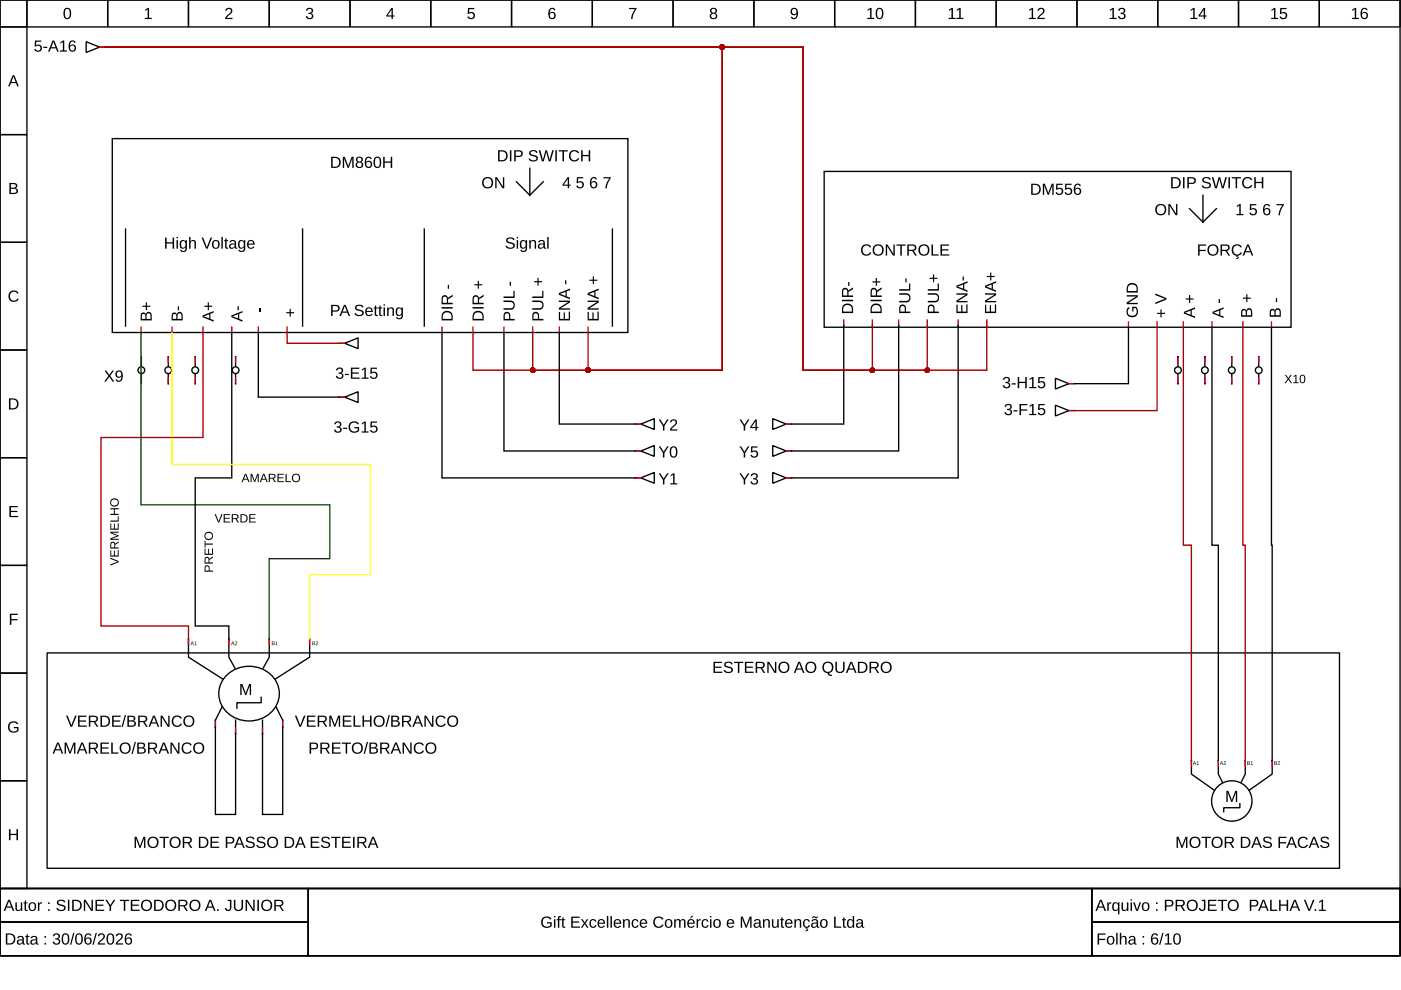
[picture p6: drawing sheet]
<svg xmlns="http://www.w3.org/2000/svg" width="297mm" height="210mm" viewBox="0 0 297 210" stroke-linecap="round" stroke-linejoin="round" font-family="sans-serif">
<g fill="none" stroke="#000" stroke-width=".29">
<path d="M0 0h296.8v188.4h-296.8zM0 0h5.7v5.7h-5.7zM5.7 0h17.1v5.7h-17.1zM22.8 0h17.2v5.7h-17.2zM40 0h17.1v5.7h-17.1zM57.1 0h17.1v5.7h-17.1zM74.2 0h17.1v5.7h-17.1zM91.3 0h17.2v5.7h-17.2zM108.5 0h17.1v5.7h-17.1zM125.6 0h17.1v5.7h-17.1zM142.7 0h17.1v5.7h-17.1zM159.8 0h17.2v5.7h-17.2z"/>
<path d="M177 0h17.1v5.7h-17.1zM194.1 0h17.1v5.7h-17.1zM211.2 0h17.1v5.7h-17.1zM228.3 0h17.2v5.7h-17.2zM245.5 0h17.1v5.7h-17.1zM262.6 0h17.1v5.7h-17.1zM279.7 0h17.1v5.7h-17.1zM0 5.7h5.7v22.8h-5.7zM18.3 8.8l2.8 1.2-2.8 1.1zM21.1 10h.9M0 28.5h5.7v22.9h-5.7zM23.8 29.4h109.3v41.1h-109.3z"/>
<path d="M109.5 38.5l2.8 2.9M112.3 35.7v5.7M115.2 38.5l-2.9 2.9M174.7 36.3h99v33.1h-99zM0 51.4h5.7v22.8h-5.7zM26.6 48.6v20.5M64.2 48.6v20.5M90 48.6v20.5M129.8 48.6v20.5M252.2 44.2l2.8 2.9M255 41.4v5.7M257.9 44.2l-2.9 2.9"/>
<path d="M0 74.2h5.7v22.8h-5.7zM30 75.6v2M30 79.3v2M35.7 75.6v2M35.7 79.3v2M41.4 75.6v2M41.4 79.3v2M49.1 70.5v30.8h-7.7v31.4h7.1v6.6l1.3 2.4M49.9 75.6v2M49.9 79.3v2M54.8 70.5v13.7h17.1M72.2 72.8h.9"/>
<path d="M73.1 72.8l2.8-1.2v2.3zM93.7 70.5v30.8h41M106.8 70.5v25.1h27.9M118.6 70.5v19.4h16.1M178.9 69v20.9h-11.1M190.5 69v26.6h-22.7M203.1 69v32.3h-35.3M239.3 69.4v11.9h-11.5M249.7 75.6v2M249.7 79.3v2M255.5 75.6v2M255.5 79.3v2"/>
<path d="M257 69.4v46.2h1.3v48.5l.9 1.7M261.2 75.6v2M261.2 79.3v2M266.9 75.6v2M266.9 79.3v2M269.6 69.4l.1 94.7-4.8 3.4M0 97h5.7v22.9h-5.7zM72.2 84.2h.9M73.1 84.2l2.8-1.1v2.2zM135 95.6h.9M135 89.9h.9M135.9 95.6l2.8-1.1v2.3z"/>
<path d="M135.9 89.9l2.8-1.1v2.3zM163.8 94.5l2.9 1.1-2.9 1.2zM163.8 88.8l2.9 1.1-2.9 1.2zM166.7 95.6h.8M166.7 89.9h.8M223.8 80.2l2.8 1.1-2.8 1.2zM223.8 85.9l2.8 1.2-2.8 1.1zM226.6 81.3h.9M226.6 87.1h.9M0 119.9h5.7v22.8h-5.7zM135 101.3h.9M135.9 101.3l2.8-1.1v2.3z"/>
<path d="M163.8 100.2l2.9 1.1-2.9 1.2zM166.7 101.3h.8M10 138.4h274v45.7h-274zM40 135.5v3.8l7.2 4.7M57.1 135.5v3.8l-1.3 2.4M65.6 135.5v3.8l-7.2 4.7M0 142.7h5.7v22.8h-5.7zM47.1 149.8l-1.4 2.9v20h4.2v-20M48.3 143a6.6 6.6 0 0 1 10.8 3.1 6.1 6.1 0 0 1-7.3 6.7 5.7 5.7 0 0 1-4.2-9.2zM55.4 147.8v1.2h-5.2v1.2M58.5 149.8l1.4 2.9v20h-4.2v-20M0 165.5h5.7v22.9h-5.7z"/>
<path d="M252.6 161.3v2.8l4.9 3.4M262.9 170.4v.9h-3.4v.8M264 161.3v2.8l-.8 1.7M0 188.4h296.8v14.3h-296.8zM0 188.4h65.4v7.1h-65.4zM0 195.5h65.4v7.2h-65.4zM65.4 188.4h166.1v14.3h-166.1zM231.5 188.4h65.3v7.1h-65.3zM231.5 195.5h65.3v7.2h-65.3z"/>
<circle cx="30" cy="78.5" r=".71"/>
<circle cx="35.7" cy="78.5" r=".71"/>
<circle cx="41.4" cy="78.5" r=".71"/>
<circle cx="49.9" cy="78.5" r=".71"/>
<circle cx="249.7" cy="78.5" r=".71"/>
<circle cx="255.5" cy="78.5" r=".71"/>
<circle cx="261.2" cy="78.5" r=".71"/>
<circle cx="266.9" cy="78.5" r=".71"/>
<circle cx="261.2" cy="169.8" r="4.3"/>
</g>
<g fill="#000">
<path d="M30.8 2.1l.5-.4h.3v2.1h.6v.2h-1.5v-.2h.6v-1.8l-.5 .4zM48 1.8a.76 .76 0 0 1 1.2 .2 .76 .76 0 0 1-.5 1.1l-.6 .7h1.2v.2h-1.6l.1-.4 .5-.5a.7 .7 0 0 0 .4-1.2l-.5 .1-.1 .3h-.3zM65.1 1.8a.69 .69 0 0 1 1-.1 .69 .69 0 0 1 0 1.1h-.2a.67 .67 0 0 1 .5 .9 .67 .67 0 0 1-1 .4l-.5-.5-.1-.2h.3a.48 .48 0 0 0 .7 .4 .48 .48 0 0 0 .2-.7l-.6-.1v-.3a.46 .46 0 0 0 .6-.2 .46 .46 0 0 0-.3-.6 .46 .46 0 0 0-.5 .4h-.3zM99.2 1.7h1.4v.2h-1.1v.8a.81 .81 0 0 1 1 .2 .81 .81 0 0 1-.1 1.1 .81 .81 0 0 1-1.1-.1l-.2-.4h.3a.53 .53 0 0 0 .8 .2 .53 .53 0 0 0 0-.8 .53 .53 0 0 0-.8 .1h-.3zM133.4 1.7h1.5l-.6 1.5-.2 .8h-.3l.1-.6 .7-1.5h-1.2zM2.1 61.9a1.18 1.18 0 0 1 1.8 .3l-.3 .1a.87 .87 0 0 0-1.3-.1 .87 .87 0 0 0 .1 1.3 .87 .87 0 0 0 1.3-.2l.3 .1a1.21 1.21 0 0 1-1.8 .4 1.21 1.21 0 0 1-.1-1.9zM55.1 65.4h.2v.8h-.2zM60.7 66.2h.7v-.7h.2v.7h.8v.2h-.8v.7h-.2v-.7h-.7zM2 107.3h1.8v.3h-1.5v.7h1.4v.3h-1.4v.8h1.5v.2h-1.8zM2.1 130.1h1.7v.3h-1.4v.9h1.3v.2h-1.3v1h-.3zM2 153.2a1.23 1.23 0 0 1 1.9 .3l-.3 .1a.9 .9 0 0 0-1.3-.2 .9 .9 0 0 0-.2 1.2 1 1 0 0 0 1.5 .2v-.4h-.7v-.3h1v.8a1.29 1.29 0 0 1-1.8 .2 1.29 1.29 0 0 1-.1-1.9zM50.9 145h.5l.7 2 .7-2h.4v2.4h-.3l.1-2.1-.8 2.1h-.2l-.8-2.1v2.1h-.3z"/>
<path d="M1.9 175.8h.3v1h1.3v-1h.3v2.3h-.3v-1h-1.3v1h-.3zM260 167.7h.4l.8 2 .7-2h.4v2.3h-.3v-2l-.7 2h-.2l-.8-2v2h-.3z"/>
<path d="M2.7 16h.3l1 2.3h-.3l-.3-.7h-1.1l-.2 .7h-.4zM2.9 16.2l-.5 1.2h.9z"/>
<path d="M7.4 8.6h1.4v.2h-1.1l-.1 .8a.81 .81 0 0 1 1.1 .2 .81 .81 0 0 1-.1 1.1 .81 .81 0 0 1-1.1-.1l-.2-.4h.3a.53 .53 0 0 0 .8 .2 .53 .53 0 0 0 0-.8 .53 .53 0 0 0-.8 .1h-.3zM9.2 9.9h.8v.3h-.8zM11.1 8.6h.4l1 2.3h-.4l-.2-.6h-1.1l-.3 .6h-.3zM11.3 8.8l-.4 1.2h.9zM12.8 9l.5-.4h.3v2.1h.6v.2h-1.5v-.2h.6v-1.8l-.5 .4zM14.9 8.7a.74 .74 0 0 1 1.2 .3l-.3 .1a.49 .49 0 0 0-.7-.2 .49 .49 0 0 0-.2 .6l-.1 .2a.77 .77 0 0 1 1.2 .1 .77 .77 0 0 1-.1 1.1 .77 .77 0 0 1-1.2-.2l-.1-.5v-.8zM14.8 10.2a.5 .5 0 0 0 1 0 .5 .5 0 0 0-1 0z"/>
<path d="M13.8 1.8a.88 .88 0 0 1 1 .1 .88 .88 0 0 1 .3 1 .88 .88 0 0 1-.8 1.2 .88 .88 0 0 1-.8-1.2v-.7zM14 2a1.59 1.59 0 0 0 .1 1.8h.2a1.09 1.09 0 0 0 .4-1.5l-.3-.4z"/>
<path d="M83 1.7h.3v1.6h.3v.2h-.3v.5h-.3v-.5h-1.1v-.2zM83 2l-.8 1.3h.8z"/>
<path d="M116.6 1.8a.74 .74 0 0 1 1.2 .3l-.3 .1a.49 .49 0 0 0-.7-.3 .49 .49 0 0 0-.2 .6l-.1 .3a.77 .77 0 0 1 1.2 0 .77 .77 0 0 1-.1 1.2 .77 .77 0 0 1-1.1-.2l-.2-.5v-.8zM116.5 3.3a.5 .5 0 0 0 1 0 .5 .5 0 0 0-1 0z"/>
<path d="M150.7 1.8a.7 .7 0 0 1 1-.1 .7 .7 0 0 1 .1 1l-.2 .1a.69 .69 0 0 1 .4 .9 .69 .69 0 0 1-1 .4 .64 .64 0 0 1-.5-.6 .64 .64 0 0 1 .4-.7l-.3-.4zM150.8 2.3a.45 .45 0 0 0 .9 0 .45 .45 0 0 0-.9 0zM150.8 3.4a.5 .5 0 0 0 1 0 .5 .5 0 0 0-1 0z"/>
<path d="M167.8 1.9a.86 .86 0 0 1 1.1-.1 .86 .86 0 0 1 .3 1 .9 .9 0 0 1-.3 1.1 .9 .9 0 0 1-1.1 0l-.1-.3 .2-.1a.5 .5 0 0 0 .7 .3 .5 .5 0 0 0 .3-.6v-.3a.76 .76 0 0 1-1.2 .1 .76 .76 0 0 1 .1-1.1zM168 2a.54 .54 0 0 0 .1 .9 .54 .54 0 0 0 .8-.3 .54 .54 0 0 0-.5-.7z"/>
<path d="M184 2.1l.5-.4h.3v2.1h.6v.2h-1.5v-.2h.6v-1.8l-.5 .4zM186 1.8a.88 .88 0 0 1 1 .1 .88 .88 0 0 1 .3 1 .88 .88 0 0 1-.8 1.2 .88 .88 0 0 1-.8-1.2v-.7zM186.2 2a1.59 1.59 0 0 0 .1 1.8h.2a1.09 1.09 0 0 0 .4-1.5l-.3-.4z"/>
<path d="M201.2 2.1l.6-.4h.2v2.1h.6v.2h-1.5v-.2h.6v-1.8l-.5 .4zM202.9 2.1l.5-.4h.3v2.1h.6v.2h-1.5v-.2h.6v-1.8l-.5 .4z"/>
<path d="M218.2 2.1l.6-.4h.2v2.1h.6v.2h-1.5v-.2h.6v-1.8l-.5 .4zM220.2 1.8a.76 .76 0 0 1 1.2 .2 .76 .76 0 0 1-.4 1.1l-.7 .7h1.2v.2h-1.6l.1-.4 .6-.5a.7 .7 0 0 0 .3-1.2l-.5 .1-.1 .3h-.3z"/>
<path d="M235.3 2.1l.6-.4h.3v2.1h.5v.2h-1.4v-.2h.6v-1.8l-.6 .4zM237.3 1.8a.69 .69 0 0 1 1-.1 .69 .69 0 0 1 0 1.1h-.2a.67 .67 0 0 1 .5 .9 .67 .67 0 0 1-1 .4l-.5-.5-.1-.2h.3a.48 .48 0 0 0 .7 .4 .48 .48 0 0 0 .2-.7l-.6-.1v-.3a.46 .46 0 0 0 .7-.2 .46 .46 0 0 0-.4-.6 .46 .46 0 0 0-.5 .4h-.3z"/>
<path d="M252.5 2.1l.5-.4h.3v2.1h.6v.2h-1.5v-.2h.6v-1.8l-.5 .4zM255.2 1.7h.3v1.6h.3v.2h-.3v.5h-.3v-.5h-1.1v-.2zM255.2 2l-.8 1.3h.8z"/>
<path d="M269.6 2.1l.5-.4h.3v2.1h.6v.2h-1.5v-.2h.6v-1.8l-.5 .4zM271.4 1.7h1.4v.2h-1.1v.8a.81 .81 0 0 1 1.1 .2 .81 .81 0 0 1-.2 1.1 .81 .81 0 0 1-1.1-.1l-.2-.4h.3a.53 .53 0 0 0 .8 .2 .53 .53 0 0 0 .1-.8 .53 .53 0 0 0-.8 .1h-.3z"/>
<path d="M286.7 2.1l.6-.4h.2v2.1h.6v.2h-1.5v-.2h.6v-1.8l-.5 .4zM288.8 1.8a.74 .74 0 0 1 1.2 .3l-.3 .1a.49 .49 0 0 0-.6-.3 .49 .49 0 0 0-.3 .6v.3a.77 .77 0 0 1 1.1 0 .77 .77 0 0 1-.1 1.2 .77 .77 0 0 1-1.1-.2l-.2-.5v-.8zM288.7 3.3a.5 .5 0 0 0 1 0 .5 .5 0 0 0-1 0z"/>
<path d="M70.2 33.2h.8a1.18 1.18 0 0 1 1.2 1.2 1.18 1.18 0 0 1-1.1 1.2h-.9zM70.5 33.5v1.8h.6a.97 .97 0 0 0 .8-1.2 .97 .97 0 0 0-1.4-.6zM72.7 33.2h.4l.7 2 .8-2h.4v2.4h-.3v-2.1l-.8 2.1h-.2l-.7-2.1v2.1h-.3zM75.7 33.4a.7 .7 0 0 1 1-.1 .7 .7 0 0 1 0 1l-.2 .1a.69 .69 0 0 1 .4 .9 .69 .69 0 0 1-.9 .3 .64 .64 0 0 1-.6-.6 .64 .64 0 0 1 .5-.6l-.4-.4zM75.8 33.8a.44 .44 0 0 0 .8 0 .44 .44 0 0 0-.8 0zM75.7 34.9a.5 .5 0 0 0 1 0 .5 .5 0 0 0-1 0zM77.7 33.4a.74 .74 0 0 1 1.1 .3h-.2a.49 .49 0 0 0-.7-.2 .49 .49 0 0 0-.3 .6v.3a.77 .77 0 0 1 1.2 0 .77 .77 0 0 1-.2 1.1 .77 .77 0 0 1-1.1-.2l-.1-.5v-.7zM77.6 34.8a.5 .5 0 0 0 1 0 .5 .5 0 0 0-1 0zM79.5 33.3a.88 .88 0 0 1 1.1 .1 .88 .88 0 0 1 .2 1 .88 .88 0 0 1-.8 1.2 .88 .88 0 0 1-.8-1.2l.1-.7zM79.7 33.6a1.59 1.59 0 0 0 .1 1.8h.2a1.09 1.09 0 0 0 .5-1.5l-.3-.4zM81.2 33.2h.4v1h1.2v-1h.4v2.4h-.4v-1.1h-1.2v1.1h-.4z"/>
<path d="M102.1 38.7a1.25 1.25 0 0 1 2.5 0 1.25 1.25 0 0 1-2.5 0zM102.8 38a.92 .92 0 0 0 0 1.4 .92 .92 0 0 0 1.3-.1 .92 .92 0 0 0-.1-1.3 .92 .92 0 0 0-1.2 0zM105 37.6h.4l1.2 2v-2h.3v2.3h-.4l-1.2-2v2h-.3z"/>
<path d="M105.6 31.9h.8a1.18 1.18 0 0 1 1.2 1.1 1.18 1.18 0 0 1-1.1 1.2h-.9zM105.9 32.1v1.9h.5a.97 .97 0 0 0 .9-1.3 .97 .97 0 0 0-1.4-.6zM108.1 31.9h.3v2.3h-.3zM109 31.9a2.06 2.06 0 0 1 1.6 .1 .73 .73 0 0 1 .2 .9 .73 .73 0 0 1-.8 .4h-.7v.9h-.3zM109.3 32.1v.9h1a.47 .47 0 0 0 0-.8zM112.3 32.1a1.07 1.07 0 0 1 1.7 .3h-.3a.58 .58 0 0 0-.7-.4 .58 .58 0 0 0-.5 .6l.6 .3a.72 .72 0 0 1 .9 .7 .72 .72 0 0 1-.9 .6 .87 .87 0 0 1-1-.6h.3a.71 .71 0 0 0 .7 .4 .71 .71 0 0 0 .6-.5l-.5-.3a.76 .76 0 0 1-.8-.3 .76 .76 0 0 1-.1-.8zM114.2 31.9h.3l.6 2 .6-2h.3l.5 2 .6-2h.3l-.7 2.3h-.4l-.5-2-.5 2h-.4zM117.7 31.9h.4v2.3h-.4zM118.5 31.9h1.9v.2h-.8v2.1h-.3v-2.1h-.8zM120.9 32.1a1.18 1.18 0 0 1 1.9 .3l-.3 .1a.87 .87 0 0 0-1.3-.1 .87 .87 0 0 0 .1 1.3 .87 .87 0 0 0 1.2-.2l.3 .1a1.21 1.21 0 0 1-1.8 .4 1.21 1.21 0 0 1-.1-1.9zM123.2 31.9h.3v1h1.3v-1h.3v2.3h-.3v-1.1h-1.3v1.1h-.3z"/>
<path d="M120.3 37.6h.4v1.5h.3v.3h-.3v.5h-.3v-.5h-1.1v-.2zM120.4 37.9l-.9 1.2h.9zM122.3 37.6h1.4v.2h-1.1v.8a.81 .81 0 0 1 1 .1 .81 .81 0 0 1-.1 1.1 .81 .81 0 0 1-1.1 0l-.2-.4h.3a.53 .53 0 0 0 .8 .2 .53 .53 0 0 0 0-.8 .53 .53 0 0 0-.8 0h-.3zM125.5 37.7a.74 .74 0 0 1 1.1 .3l-.3 .1a.49 .49 0 0 0-.6-.3 .49 .49 0 0 0-.3 .6v.3a.77 .77 0 0 1 1.1 0 .77 .77 0 0 1-.1 1.1 .77 .77 0 0 1-1.1-.1l-.2-.6v-.7zM125.3 39.1a.5 .5 0 0 0 1 0 .5 .5 0 0 0-1 0zM127.9 37.6h1.6l-.7 1.5-.1 .8h-.3v-.6l.8-1.5h-1.3z"/>
<path d="M248.3 37.6h.8a1.18 1.18 0 0 1 1.2 1.1 1.18 1.18 0 0 1-1.1 1.2h-.9zM248.6 37.8v1.9h.6a.97 .97 0 0 0 .8-1.3 .97 .97 0 0 0-1.4-.6zM250.8 37.6h.3v2.3h-.3zM251.7 37.6a2.06 2.06 0 0 1 1.6 .1 .73 .73 0 0 1 .2 .9 .73 .73 0 0 1-.8 .4h-.6v.9h-.4zM252.1 37.8v.9h.9a.47 .47 0 0 0 0-.8zM255 37.8a1.07 1.07 0 0 1 1.7 .3h-.3a.58 .58 0 0 0-.7-.4 .58 .58 0 0 0-.4 .6l.6 .3a.72 .72 0 0 1 .8 .7 .72 .72 0 0 1-.9 .7 .87 .87 0 0 1-1-.6l.3-.1a.71 .71 0 0 0 .7 .4 .71 .71 0 0 0 .6-.5l-.5-.3a.76 .76 0 0 1-.8-.3 .76 .76 0 0 1-.1-.8zM256.9 37.6h.4l.5 2 .6-2h.3l.5 2 .6-2h.3l-.7 2.3h-.3l-.6-2-.5 2h-.4zM260.5 37.6h.3v2.3h-.3zM261.2 37.6h1.9v.2h-.8v2.1h-.3v-2.1h-.8zM263.7 37.8a1.18 1.18 0 0 1 1.8 .3l-.3 .1a.87 .87 0 0 0-1.3-.1 .87 .87 0 0 0 .1 1.3 .87 .87 0 0 0 1.3-.2l.2 .1a1.21 1.21 0 0 1-1.8 .4 1.21 1.21 0 0 1 0-1.9zM265.9 37.6h.4v1h1.2v-1h.3v2.3h-.3v-1.1h-1.2v1.1h-.4z"/>
<path d="M2 38.8a1.53 1.53 0 0 1 1.6 .3l.1 .5-.5 .3a.64 .64 0 0 1 .6 .8 .64 .64 0 0 1-.8 .4h-1zM2.3 39v.8h.8l.2-.2-.1-.5zM2.3 40v.9l1.1-.1a.42 .42 0 0 0-.2-.7z"/>
<path d="M35 50.4h.3v1h1.3v-1h.3v2.3h-.3v-1.1h-1.3v1.1h-.3zM37.4 50.2h.3v.3h-.3zM37.4 50.9h.3v1.8h-.3zM38.3 51.1a.64 .64 0 0 1 1 .1l.1-.3h.2v1.8a.76 .76 0 0 1-.6 .7 .76 .76 0 0 1-.8-.4l.3-.1 .4 .3a.57 .57 0 0 0 .4-.8 .68 .68 0 0 1-.9 .3 .68 .68 0 0 1-.3-.9zM38.5 51.3a.85 .85 0 0 0 .3 1.2 .75 .75 0 0 0 .5-.7 .75 .75 0 0 0-.5-.7zM40.1 50.2h.3v1a.61 .61 0 0 1 .7-.3 .61 .61 0 0 1 .4 .6v1.2h-.3v-1.1a.43 .43 0 0 0-.4-.5 .43 .43 0 0 0-.4 .6v1h-.3zM42.7 50.4h.4l.8 2 .7-2h.4l-1 2.3h-.3zM45.2 51.1a.91 .91 0 0 1 1.4 .5 .91 .91 0 0 1-1.1 1.1l-.3-.2-.2-.4zM45.5 51.2a.71 .71 0 0 0-.3 .9 .71 .71 0 0 0 .8 .4 .82 .82 0 0 0-.2-1.4zM46.9 50.2h.3v2.5h-.3zM47.8 50.5h.2v.4h.4v.2h-.4v1.2l.1 .2h.3v.2h-.5l-.1-.1-.1-1.5h-.2v-.2h.2zM48.9 51a.72 .72 0 0 1 .7-.1 .72 .72 0 0 1 .5 .6v.9l.2 .1v.2h-.4l-.1-.3a.61 .61 0 0 1-.8 .4 .61 .61 0 0 1-.4-.8 .61 .61 0 0 1 .7-.4h.5a.41 .41 0 0 0-.3-.5 .41 .41 0 0 0-.5 .3h-.4zM49 51.9a.4 .4 0 0 0 .1 .7 .4 .4 0 0 0 .6-.4l.1-.4zM50.6 51.1a.64 .64 0 0 1 1.1 .1v-.3h.3v1.8a.76 .76 0 0 1-.6 .7 .76 .76 0 0 1-.9-.4l.3-.1 .4 .3a.57 .57 0 0 0 .5-.8 .68 .68 0 0 1-.9 .3 .68 .68 0 0 1-.3-.9zM50.9 51.3a.85 .85 0 0 0 .3 1.2 .75 .75 0 0 0 .5-.7 .75 .75 0 0 0-.5-.7zM52.6 51.1a.82 .82 0 0 1 1-.1 .82 .82 0 0 1 .4 .9h-1.3a.53 .53 0 0 0 .3 .6 .53 .53 0 0 0 .7-.2h.2a.9 .9 0 0 1-1.2 .3 .9 .9 0 0 1-.2-1.3zM52.8 51.2l-.1 .5h1l-.3-.6z"/>
<path d="M107.4 50.6a1.07 1.07 0 0 1 1.7 .3h-.3a.58 .58 0 0 0-.7-.4 .58 .58 0 0 0-.4 .6l.6 .3a.72 .72 0 0 1 .9 .7 .72 .72 0 0 1-1 .7 .87 .87 0 0 1-1-.6l.3-.1a.71 .71 0 0 0 .7 .4 .71 .71 0 0 0 .6-.5l-.5-.3a.76 .76 0 0 1-.8-.3 .76 .76 0 0 1-.1-.8zM109.5 50.2h.3v.3h-.3zM109.5 50.9h.3v1.8h-.3zM110.4 51.1a.64 .64 0 0 1 1.1 .1v-.3h.3l-.1 1.8a.76 .76 0 0 1-.6 .7 .76 .76 0 0 1-.8-.4l.3-.1 .4 .3a.57 .57 0 0 0 .4-.8 .68 .68 0 0 1-.8 .3 .68 .68 0 0 1-.4-.9zM110.6 51.3a.85 .85 0 0 0 .4 1.2 .75 .75 0 0 0 .5-.7 .75 .75 0 0 0-.5-.7zM112.2 50.9h.3v.3a.61 .61 0 0 1 .7-.3 .61 .61 0 0 1 .5 .6v1.2h-.3v-1.1a.44 .44 0 0 0-.5-.5 .44 .44 0 0 0-.4 .6v1h-.3zM114.3 51a.72 .72 0 0 1 .8-.1 .72 .72 0 0 1 .4 .6v.9l.3 .1v.2h-.4l-.2-.3a.61 .61 0 0 1-.7 .4 .61 .61 0 0 1-.5-.8 .61 .61 0 0 1 .8-.4h.4a.41 .41 0 0 0-.3-.5 .41 .41 0 0 0-.5 .3h-.3zM114.5 51.9a.4 .4 0 0 0 .1 .7 .4 .4 0 0 0 .5-.4l.1-.4zM116 50.2h.3v2.5h-.3z"/>
<path d="M182.9 52.1a1.18 1.18 0 0 1 1.8 .3l-.3 .1a.87 .87 0 0 0-1.3-.1 .87 .87 0 0 0 .1 1.3 .87 .87 0 0 0 1.3-.2l.2 .1a1.21 1.21 0 0 1-1.8 .4 1.21 1.21 0 0 1 0-1.9zM184.9 53a1.25 1.25 0 0 1 2.5 0 1.25 1.25 0 0 1-2.5 0zM185.6 52.3a.92 .92 0 0 0 0 1.4 .92 .92 0 0 0 1.3-.2 .92 .92 0 0 0-.1-1.2 .92 .92 0 0 0-1.2 0zM187.8 51.8h.4l1.2 2.1v-2.1h.3v2.4h-.4l-1.2-2v2h-.3zM190.1 51.8h1.9v.3h-.8v2.1h-.3v-2.1h-.8zM192.4 51.8h1.1a.68 .68 0 0 1 .8 .6 .68 .68 0 0 1-.6 .8l.7 1h-.4l-.6-1h-.7v1h-.3zM192.7 52.1v.9h.8a.44 .44 0 0 0 .5-.5 .44 .44 0 0 0-.6-.4zM194.6 53a1.25 1.25 0 0 1 2.5 0 1.25 1.25 0 0 1-2.5 0zM195.3 52.3a.92 .92 0 0 0 0 1.4 .92 .92 0 0 0 1.3-.2 .92 .92 0 0 0-.1-1.2 .92 .92 0 0 0-1.2 0zM197.5 51.8h.3v2.1h1.2v.3h-1.5zM199.4 51.8h1.8v.3h-1.5v.8h1.4v.2h-1.4v.8h1.6v.3h-1.9z"/>
<path d="M218.6 38.9h.8a1.18 1.18 0 0 1 1.3 1.2 1.18 1.18 0 0 1-1.2 1.2h-.9zM219 39.2v1.9h.5a.97 .97 0 0 0 .8-1.3 .97 .97 0 0 0-1.3-.6zM221.1 38.9h.4l.8 2.1 .7-2.1h.4v2.4h-.3v-2.1l-.7 2.1h-.3l-.7-2.1v2.1h-.3zM224 38.9h1.3v.3h-1.1v.8a.81 .81 0 0 1 1.1 .1 .81 .81 0 0 1-.1 1.1 .81 .81 0 0 1-1.1 0l-.3-.4 .3-.1a.53 .53 0 0 0 .8 .3 .53 .53 0 0 0 .1-.8 .53 .53 0 0 0-.8 0h-.3zM225.9 38.9h1.3v.3h-1.1v.8a.81 .81 0 0 1 1.1 .1 .81 .81 0 0 1-.1 1.1 .81 .81 0 0 1-1.1 0l-.3-.4 .3-.1a.53 .53 0 0 0 .8 .3 .53 .53 0 0 0 .1-.8 .53 .53 0 0 0-.8 0h-.3zM228 39.1a.74 .74 0 0 1 1.2 .3h-.3a.49 .49 0 0 0-.6-.2 .49 .49 0 0 0-.3 .6v.3a.77 .77 0 0 1 1.1 0 .77 .77 0 0 1-.1 1.1 .77 .77 0 0 1-1.1-.2l-.2-.5v-.7zM227.9 40.5a.5 .5 0 0 0 1 0 .5 .5 0 0 0-1 0z"/>
<path d="M244.8 44.4a1.25 1.25 0 0 1 2.5 0 1.25 1.25 0 0 1-2.5 0zM245.5 43.7a.92 .92 0 0 0 0 1.4 .92 .92 0 0 0 1.3-.1 .92 .92 0 0 0-.1-1.3 .92 .92 0 0 0-1.2 0zM247.7 43.3h.4l1.3 2-.1-2h.3v2.3h-.4l-1.2-2v2h-.3z"/>
<path d="M254 51.8h1.7v.3h-1.4v.9h1.4v.2h-1.4v1h-.3zM255.9 53a1.22 1.22 0 0 1 2.4 0 1.22 1.22 0 0 1-2.4 0zM256.5 52.3a.92 .92 0 0 0 0 1.4 .92 .92 0 0 0 1.4-.2 .92 .92 0 0 0-.1-1.2 .92 .92 0 0 0-1.3 0zM258.8 51.8h1.1a.68 .68 0 0 1 .8 .6 .68 .68 0 0 1-.6 .8l.7 1h-.4l-.6-1h-.7v1h-.3zM259.1 52.1v.9h.8a.44 .44 0 0 0 .5-.5 .44 .44 0 0 0-.5-.4zM261.4 52.1a1.18 1.18 0 0 1 1.9 .3l-.3 .1a.87 .87 0 0 0-1.3-.1 .87 .87 0 0 0 .1 1.3 .87 .87 0 0 0 1.2-.2l.3 .1a1.21 1.21 0 0 1-1.8 .4 1.21 1.21 0 0 1-.1-1.9zM262.2 54.2h.2l-.1 .2 .3 .2-.2 .3h-.4v-.2l.4-.1-.3-.1zM264.4 51.8h.4l.9 2.4h-.3l-.3-.7h-1.1l-.2 .7h-.4zM264.6 52.1l-.5 1.2h.9z"/>
<path d="M262.2 43.7l.6-.4h.3v2.1h.5v.2h-1.4v-.2h.6v-1.8l-.6 .3zM265 43.3h1.4v.2h-1.1v.8a.81 .81 0 0 1 1 .2 .81 .81 0 0 1-.1 1 .81 .81 0 0 1-1.1 0l-.2-.4h.3a.53 .53 0 0 0 .8 .2 .53 .53 0 0 0 .1-.8 .53 .53 0 0 0-.9 0h-.2zM268.2 43.4a.74 .74 0 0 1 1.1 .3l-.3 .1a.49 .49 0 0 0-.6-.3 .49 .49 0 0 0-.3 .6v.3a.77 .77 0 0 1 1.1 0 .77 .77 0 0 1-.1 1.2 .77 .77 0 0 1-1.1-.2l-.2-.5v-.8zM268 44.8a.55 .55 0 0 0 1.1 0 .55 .55 0 0 0-1.1 0zM270.6 43.3h1.6l-.7 1.5-.1 .8h-.3l.1-.6 .7-1.5h-1.3z"/>
<path d="M30 66.5a.55 .55 0 0 1 .5-.2 .55 .55 0 0 1 .4 .4 .64 .64 0 0 1 .8-.6 .64 .64 0 0 1 .5 .9v.9h-2.4zM30.2 66.7l-.1 .9h.7l-.1-.9-.3-.1zM31.2 66.5l-.1 1.1h.8l-.1-1zM30.2 64.8h.7v-.7h.3v.7h.7v.3h-.7v.7h-.3v-.7h-.7z"/>
<path d="M36.5 66.5a.55 .55 0 0 1 .6-.2 .55 .55 0 0 1 .4 .4 .64 .64 0 0 1 .8-.6 .64 .64 0 0 1 .4 .9v.9h-2.3zM36.7 66.7l-.1 .9h.8l-.1-.9-.3-.1zM37.8 66.5l-.2 1.1h.9l-.1-1zM37.7 64.9h.3v.9h-.3z"/>
<path d="M42.9 66.9l2.4-1v.4l-.7 .2v1.1l.7 .3v.3l-2.4-1zM43.2 67.1l1.2 .4v-.9zM43.3 64.8h.7v-.7h.3v.7h.7v.3h-.7v.7h-.3v-.7h-.7z"/>
<path d="M49 66.9l2.4-1v.4l-.7 .2v1.1l.7 .3v.3l-2.4-1zM49.3 67.1l1.2 .4v-.9zM50.4 64.9h.2v.9h-.2z"/>
<path d="M70.2 64.6a2.06 2.06 0 0 1 1.6 .2 .73 .73 0 0 1 .2 .9 .73 .73 0 0 1-.8 .4h-.7v.9h-.3zM70.5 64.9v.9h1a.47 .47 0 0 0 0-.9zM72.9 64.6h.4l.9 2.4h-.3l-.3-.7h-1l-.3 .7h-.3zM73.1 64.9l-.4 1.2h.8zM75.4 64.9a1.07 1.07 0 0 1 1.7 .2l-.3 .1a.58 .58 0 0 0-.7-.4 .58 .58 0 0 0-.5 .6l.6 .2a.72 .72 0 0 1 .9 .8 .72 .72 0 0 1-.9 .6 .87 .87 0 0 1-1-.6h.3a.71 .71 0 0 0 .7 .4 .71 .71 0 0 0 .6-.5l-.6-.4a.76 .76 0 0 1-.7-.2 .76 .76 0 0 1-.1-.8zM77.6 65.4a.82 .82 0 0 1 1-.2 .82 .82 0 0 1 .4 1h-1.3a.53 .53 0 0 0 .4 .6 .53 .53 0 0 0 .6-.3l.3 .1a.9 .9 0 0 1-1.3 .3 .9 .9 0 0 1-.2-1.3zM77.9 65.5l-.2 .4h1l-.3-.5zM79.5 64.8h.2v.4h.4v.2h-.4v1.1l.2 .3h.2v.2h-.5l-.1-.2-.1-1.4h-.2v-.2h.3zM80.5 64.8h.2v.4h.3v.2h-.3v1.1l.1 .3h.3v.2h-.5l-.2-.2v-1.4h-.2v-.2h.2zM81.3 64.5h.3v.3h-.3zM81.3 65.2h.3v1.8h-.3zM82.1 65.2h.3v.3a.61 .61 0 0 1 .7-.3 .61 .61 0 0 1 .4 .6v1.2h-.3v-1.2a.44 .44 0 0 0-.5-.4 .44 .44 0 0 0-.3 .5v1.1h-.3zM84.1 65.4a.64 .64 0 0 1 1 .1v-.3h.3v1.7a.76 .76 0 0 1-.6 .8 .76 .76 0 0 1-.8-.4l.3-.1 .4 .3a.57 .57 0 0 0 .4-.8 .68 .68 0 0 1-.9 .2 .68 .68 0 0 1-.3-.8zM84.3 65.5a.85 .85 0 0 0 .3 1.3 .75 .75 0 0 0 .5-.7 .75 .75 0 0 0-.5-.7z"/>
<path d="M71.5 78.1a.69 .69 0 0 1 1-.1 .69 .69 0 0 1 0 1l-.2 .1a.67 .67 0 0 1 .5 .9 .67 .67 0 0 1-1 .3l-.6-.4v-.2h.3a.48 .48 0 0 0 .7 .4 .48 .48 0 0 0 .2-.8l-.6-.1v-.2a.46 .46 0 0 0 .6-.2 .46 .46 0 0 0-.3-.7 .46 .46 0 0 0-.6 .5l-.3-.1zM73.1 79.3h.9v.2h-.9zM74.4 78h1.8v.2h-1.5v.8h1.4v.2h-1.4v.8h1.5v.3h-1.8zM76.7 78.3l.6-.3h.3v2.1h.5v.2h-1.4v-.2h.6v-1.9l-.6 .4zM78.6 78h1.3v.2h-1l-.1 .8a.81 .81 0 0 1 1.1 .1 .81 .81 0 0 1-.1 1.1 .81 .81 0 0 1-1.1 0l-.3-.4 .3-.1a.53 .53 0 0 0 .8 .3 .53 .53 0 0 0 .1-.8 .53 .53 0 0 0-.8 0h-.3z"/>
<path d="M93.9 66.2a1.2 1.2 0 0 1 1.3-.2 1.2 1.2 0 0 1 .8 1.1v.8h-2.4v-1zM94.1 66.5l-.2 .4v.7h1.8v-.5a.94 .94 0 0 0-.6-.8 .94 .94 0 0 0-1 .2zM93.6 65.1h2.4v.3h-2.4zM93.8 62.8a.67 .67 0 0 1 .7-.2 .67 .67 0 0 1 .5 .6l1-.7v.3l-1 .7v.7h1v.3h-2.4v-1.3zM94 63l-.1 1.2h.8v-.8a.44 .44 0 0 0-.2-.5 .44 .44 0 0 0-.5 .1zM94.9 60.4h.3v.8h-.3z"/>
<path d="M100.5 66.2a1.2 1.2 0 0 1 1.3-.2 1.2 1.2 0 0 1 .7 1.1v.8h-2.3v-1zM100.7 66.5l-.2 .4-.1 .7h1.9v-.5a.94 .94 0 0 0-.6-.8 .94 .94 0 0 0-1 .2zM100.2 65.1h2.3v.3h-2.3zM100.4 62.8a.67 .67 0 0 1 .7-.2 .67 .67 0 0 1 .4 .6l1-.7v.3l-.9 .7v.7h.9v.3h-2.3v-1.3zM100.6 63l-.2 1.2h.9v-.8a.44 .44 0 0 0-.2-.5 .44 .44 0 0 0-.5 .1zM100.6 60.3h.7v-.8h.2v.8h.7v.2h-.7v.7h-.2v-.7h-.7z"/>
<path d="M106.9 66.3a.73 .73 0 0 1 .9-.1 .73 .73 0 0 1 .4 .7v.7h.9v.3h-2.3a2.06 2.06 0 0 1 .1-1.6zM107.2 66.5l-.1 .2-.1 .9h.9v-.9l-.2-.2zM106.8 63.7h1.4a.98 .98 0 0 1 .9 1 .98 .98 0 0 1-.8 1h-1.5v-.4h1.4a.65 .65 0 0 0 .7-.6 .65 .65 0 0 0-.7-.7h-1.4zM106.8 62.9h2.1v-1.2h.2v1.5h-2.3zM108.1 59.7h.2v.9h-.2z"/>
<path d="M113 66.3a.73 .73 0 0 1 .9-.1 .73 .73 0 0 1 .4 .7v.7h.9v.3h-2.3a2.06 2.06 0 0 1 .1-1.6zM113.3 66.5l-.1 .2-.1 .9h.9v-.9l-.2-.2zM112.9 63.7h1.4a.98 .98 0 0 1 .9 1 .98 .98 0 0 1-.8 1h-1.5v-.4h1.4a.65 .65 0 0 0 .7-.6 .65 .65 0 0 0-.7-.7h-1.4zM112.9 62.9h2.1v-1.2h.2v1.5h-2.3zM113.2 59.6h.8v-.7h.2v.7h.7v.3h-.7v.7h-.2v-.7h-.8z"/>
<path d="M118.5 66.1h.3v1.5h.7v-1.4h.3v1.4h.8v-1.5h.2v1.8h-2.3zM118.5 63.7h2.3v.4l-2 1.3h2v.3h-2.3v-.4l2-1.3h-2zM118.5 62.1l2.3-.9v.3l-.6 .3v1.1l.6 .2v.4l-2.3-1zM118.7 62.3l1.2 .5v-.9zM119.8 59.4h.3v.9h-.3z"/>
<path d="M124.6 66.1h.2v1.5h.8v-1.4h.3v1.4h.8v-1.5h.2v1.8h-2.3zM124.6 63.7h2.3v.4l-2 1.3h2v.3h-2.3v-.4l2-1.3h-2zM124.6 62.1l2.3-.9v.3l-.6 .3v1.1l.6 .2v.4l-2.3-1zM124.8 62.3l1.2 .5v-.9zM125 59.3h.7v-.7h.2v.7h.7v.2h-.7v.7h-.2v-.7h-.7z"/>
<path d="M178.8 64.7a1.2 1.2 0 0 1 1.3-.3 1.2 1.2 0 0 1 .8 1.1v.9h-2.4v-1.1zM179 64.9l-.2 .4v.8h1.8v-.6a.94 .94 0 0 0-.6-.8 .94 .94 0 0 0-1 .2zM178.5 63.6h2.4v.3h-2.4zM178.7 61.2a.67 .67 0 0 1 .7-.2 .67 .67 0 0 1 .5 .6l1-.7v.4l-1 .6v.7h1v.4h-2.4v-1.4zM178.9 61.5l-.1 1.1h.8v-.7a.44 .44 0 0 0-.2-.5 .44 .44 0 0 0-.5 .1zM179.8 59.8h.3v.8h-.3z"/>
<path d="M184.9 64.7a1.2 1.2 0 0 1 1.3-.3 1.2 1.2 0 0 1 .7 1.1v.9h-2.3v-1.1zM185.1 64.9l-.2 .4-.1 .8h1.9v-.6a.94 .94 0 0 0-.6-.8 .94 .94 0 0 0-1 .2zM184.6 63.6h2.3v.3h-2.3zM184.8 61.2a.67 .67 0 0 1 .7-.2 .67 .67 0 0 1 .4 .6l1-.7v.4l-.9 .6v.7h.9v.4h-2.3v-1.4zM184.9 61.5l-.1 1.1h.9v-.7a.44 .44 0 0 0-.2-.5 .44 .44 0 0 0-.6 .1zM185 59.7h.7v-.8h.2v.8h.7v.2h-.7v.7h-.2v-.7h-.7z"/>
<path d="M190.8 64.8a.73 .73 0 0 1 .9-.2 .73 .73 0 0 1 .4 .8v.7h.9v.3h-2.4a2.06 2.06 0 0 1 .2-1.6zM191.1 64.9l-.1 .2-.1 1h.9v-1l-.2-.2zM190.6 62.2h1.5a.98 .98 0 0 1 .9 .9 .98 .98 0 0 1-.9 1h-1.5v-.3h1.5a.65 .65 0 0 0 .7-.7 .65 .65 0 0 0-.7-.6h-1.5zM190.6 61.3h2.1v-1.2h.3v1.5h-2.4zM192 59h.2v.9h-.2z"/>
<path d="M196.9 64.8a.73 .73 0 0 1 .8-.2 .73 .73 0 0 1 .4 .8v.7h1v.3h-2.4a2.06 2.06 0 0 1 .2-1.6zM197.2 64.9l-.2 .2v1h.9l-.1-1-.1-.2zM196.7 62.2h1.5a.98 .98 0 0 1 .9 .9 .98 .98 0 0 1-.9 1h-1.5v-.3h1.5a.65 .65 0 0 0 .6-.7 .65 .65 0 0 0-.6-.6h-1.5zM196.7 61.3h2.1v-1.2h.3v1.5h-2.4zM197.1 58.9h.7v-.7h.2v.7h.8v.2h-.8v.7h-.2v-.7h-.7z"/>
<path d="M202.8 64.6h.2v1.5h.8v-1.4h.2v1.4h.9v-1.6h.2v1.9h-2.3zM202.8 62.2h2.3v.4l-2 1.2h2v.3h-2.3v-.4l2-1.2h-2zM202.8 60.6l2.3-1v.4l-.7 .2v1.1l.7 .3v.3l-2.3-1zM203 60.8l1.2 .4v-.9zM204.1 58.6h.3v.9h-.3z"/>
<path d="M208.8 64.6h.3v1.5h.8v-1.4h.2v1.4h.8v-1.6h.3v1.9h-2.4zM208.8 62.2h2.4v.4l-2 1.2h2v.3h-2.4v-.4l2.1-1.2h-2.1zM208.8 60.6l2.4-1v.4l-.7 .2v1.1l.7 .3v.3l-2.4-1zM209.1 60.8l1.2 .4v-.9zM209.2 58.5h.7v-.7h.3v.7h.7v.2h-.7v.8h-.3v-.8h-.7z"/>
<path d="M239.1 65.3l.3-.2 .1 .3a.9 .9 0 0 0-.2 1.3 .9 .9 0 0 0 1.3 .1 1 1 0 0 0 .1-1.5h-.4v.7h-.2v-1h.8a1.25 1.25 0 0 1 .2 1.8 1.25 1.25 0 0 1-1.7 .2 1.25 1.25 0 0 1-.3-1.7zM238.9 62.6h2.3v.4l-2 1.2h2v.3h-2.3v-.4l2-1.2h-2zM239.2 60.3a1.2 1.2 0 0 1 1.3-.3 1.2 1.2 0 0 1 .7 1.1v.9h-2.3v-1zM239.4 60.6l-.2 .4-.1 .7h1.9v-.5a.94 .94 0 0 0-.6-.9 .94 .94 0 0 0-1 .3z"/>
<path d="M245.3 66.3h.7v-.7h.3v.7h.7v.3h-.7v.7h-.3v-.7h-.7zM244.9 62.2l2.4 1v.3l-2.4 1v-.4l2.1-.7-2.1-.8z"/>
<path d="M251 66.1l2.4-.9v.3l-.7 .3v1l.7 .3v.3l-2.4-.9zM251.2 66.3l1.2 .4v-.8zM251.4 63.3h.7v-.7h.2v.7h.8v.2h-.8v.7h-.2v-.7h-.7z"/>
<path d="M257.1 66.1l2.3-.9v.3l-.7 .3v1l.7 .3v.3l-2.3-.9zM257.3 66.3l1.2 .4v-.8zM258.4 63.4h.3v.8h-.3z"/>
<path d="M263.3 65.7a.55 .55 0 0 1 .5-.2 .55 .55 0 0 1 .5 .4 .64 .64 0 0 1 .7-.5 .64 .64 0 0 1 .5 .8v1h-2.4zM263.5 65.9l-.1 .9h.7l-.1-.9-.3-.1zM264.6 65.7l-.2 1.1h.8l-.1-1zM263.5 63.1h.7v-.7h.3v.7h.7v.2h-.7v.7h-.3v-.7h-.7z"/>
<path d="M269.3 65.7a.55 .55 0 0 1 .6-.2 .55 .55 0 0 1 .4 .4 .64 .64 0 0 1 .8-.5 .64 .64 0 0 1 .5 .8v1h-2.4zM269.5 65.9v.9h.7l-.1-.9-.3-.1zM270.6 65.7l-.1 1.1h.8l-.1-1zM270.5 63.2h.3v.9h-.3z"/>
<path d="M1.9 84.5h.8a1.18 1.18 0 0 1 1.2 1.1 1.18 1.18 0 0 1-1.1 1.2h-.9zM2.2 84.7v1.9h.5a.97 .97 0 0 0 .9-1.3 .97 .97 0 0 0-1.4-.6z"/>
<path d="M22.2 78.6h.3l.7 .9 .6-.9h.4l-.8 1.1 .8 1.2h-.3l-.7-1-.7 1h-.4l.9-1.2zM24.7 78.7a.86 .86 0 0 1 1 0 .86 .86 0 0 1 .3 1 .9 .9 0 0 1-.2 1.1 .9 .9 0 0 1-1.1-.1l-.2-.2 .3-.1a.5 .5 0 0 0 .6 .3 .5 .5 0 0 0 .3-.6v-.3a.76 .76 0 0 1-1.1 .1 .76 .76 0 0 1 .1-1.2zM24.9 78.9a.54 .54 0 0 0 .1 .9 .54 .54 0 0 0 .8-.4 .54 .54 0 0 0-.6-.6z"/>
<path d="M71.1 89.5a.69 .69 0 0 1 1-.1 .69 .69 0 0 1 0 1l-.2 .1a.67 .67 0 0 1 .5 .9 .67 .67 0 0 1-1 .3l-.5-.4-.1-.2h.3a.48 .48 0 0 0 .7 .4 .48 .48 0 0 0 .2-.7l-.6-.1v-.3a.46 .46 0 0 0 .6-.2 .46 .46 0 0 0-.3-.6 .46 .46 0 0 0-.5 .4l-.3-.1zM72.7 90.7h.9v.2h-.9zM74.2 89.6a1.23 1.23 0 0 1 1.9 .3l-.3 .1a.9 .9 0 0 0-1.3-.2 .9 .9 0 0 0-.2 1.2 1 1 0 0 0 1.5 .2v-.4h-.7v-.3h1v.9a1.29 1.29 0 0 1-1.8 .1 1.29 1.29 0 0 1-.1-1.9zM76.7 89.8l.6-.4h.3v2.1h.5v.2h-1.4v-.2h.6v-1.8l-.6 .3zM78.6 89.4h1.3v.2h-1l-.1 .8a.81 .81 0 0 1 1.1 .2 .81 .81 0 0 1-.1 1 .81 .81 0 0 1-1.1 0l-.3-.4h.3a.53 .53 0 0 0 .8 .2 .53 .53 0 0 0 .1-.8 .53 .53 0 0 0-.8 0h-.3z"/>
<path d="M139.6 88.9h.4l.7 1.2 .7-1.2h.4l-.9 1.4v1h-.3v-1zM142.3 89.1a.76 .76 0 0 1 1.2 .1 .76 .76 0 0 1-.5 1.1l-.6 .7h1.2v.3h-1.6l.1-.4 .5-.5a.7 .7 0 0 0 .4-1.2l-.5 .1-.2 .2h-.3z"/>
<path d="M139.6 94.6h.4l.7 1.2 .7-1.2h.4l-.9 1.4v1h-.3v-1zM142.3 94.7a.88 .88 0 0 1 1.1 .1 .88 .88 0 0 1 .2 1 .88 .88 0 0 1-.8 1.2 .88 .88 0 0 1-.8-1.2l.1-.6zM142.5 95a1.59 1.59 0 0 0 .1 1.8h.2a1.09 1.09 0 0 0 .5-1.5l-.3-.4z"/>
<path d="M156.8 94.6h.3l.7 1.2 .8-1.2h.3l-.9 1.4v1h-.3v-1zM159.3 94.6h1.3v.3h-1.1v.8a.81 .81 0 0 1 1.1 .1 .81 .81 0 0 1-.1 1.1 .81 .81 0 0 1-1.1 0l-.3-.4 .3-.1a.53 .53 0 0 0 .8 .3 .53 .53 0 0 0 .1-.8 .53 .53 0 0 0-.8 0h-.3z"/>
<path d="M156.8 88.9h.3l.7 1.2 .8-1.2h.3l-.9 1.4v1h-.3v-1zM160.1 88.9h.4v1.6h.3v.3h-.3v.5h-.3v-.5h-1.1v-.3zM160.2 89.3l-.9 1.2h.9z"/>
<path d="M212.9 80.1a.69 .69 0 0 1 1-.1 .69 .69 0 0 1 0 1l-.3 .1a.67 .67 0 0 1 .6 .9 .67 .67 0 0 1-1 .3l-.6-.4v-.2h.3a.48 .48 0 0 0 .6 .4 .48 .48 0 0 0 .2-.8l-.6-.1v-.2a.46 .46 0 0 0 .7-.2 .46 .46 0 0 0-.3-.7 .46 .46 0 0 0-.6 .5l-.3-.1zM214.5 81.3h.8v.2h-.8zM215.8 79.9h.3v1h1.3v-1h.3v2.4h-.3v-1.1h-1.3v1.1h-.3zM218.3 80.3l.6-.4h.2v2.1h.6v.3h-1.5v-.3h.6v-1.8l-.5 .4zM220.2 79.9h1.3v.3h-1.1v.8a.81 .81 0 0 1 1.1 .1 .81 .81 0 0 1-.1 1.1 .81 .81 0 0 1-1.1 0l-.3-.4 .3-.1a.53 .53 0 0 0 .8 .3 .53 .53 0 0 0 .1-.8 .53 .53 0 0 0-.8 0h-.3z"/>
<path d="M213.2 85.8a.69 .69 0 0 1 1.1-.1 .69 .69 0 0 1-.1 1l-.2 .1a.67 .67 0 0 1 .6 .9 .67 .67 0 0 1-1 .3l-.6-.4v-.2h.3a.48 .48 0 0 0 .6 .4 .48 .48 0 0 0 .2-.7l-.6-.2v-.2a.46 .46 0 0 0 .7-.2 .46 .46 0 0 0-.3-.7 .46 .46 0 0 0-.6 .5l-.3-.1zM214.9 87h.8v.2h-.8zM216.2 85.7h1.6v.2h-1.3v.9h1.3v.3h-1.3v.9h-.3zM218.3 86l.6-.3h.2v2.1h.6v.2h-1.5v-.2h.6v-1.9l-.5 .4zM220.2 85.7h1.3v.2h-1.1v.8a.81 .81 0 0 1 1.1 .1 .81 .81 0 0 1-.1 1.1 .81 .81 0 0 1-1.1 0l-.3-.4h.3a.53 .53 0 0 0 .8 .2 .53 .53 0 0 0 .1-.8 .53 .53 0 0 0-.8 0h-.3z"/>
<path d="M272.4 79.5h.3l.5 .7 .4-.7h.3l-.6 .8 .7 .9h-.3l-.5-.7-.6 .7h-.2l.6-.9zM274.3 79.8l.6-.3v1.6h.4v.1h-1.1v-.1h.5v-1.4l-.4 .3zM275.8 79.6a.66 .66 0 0 1 .8 0 .66 .66 0 0 1 .2 .8 .66 .66 0 0 1-.7 .9 .66 .66 0 0 1-.6-.9zM276 79.7a1 1 0 0 0 .1 1.4 .88 .88 0 0 0 .1-1.5z"/>
<path d="M23.4 118.2l1.8 .8v.2l-1.8 .7v-.2l1.5-.6-1.5-.6zM23.4 116.7h.2v1.1h.6v-1h.1v1h.7v-1.2h.2v1.4h-1.8zM23.5 115l.6-.1 .3 .4 .8-.5v.3l-.8 .4v.6h.8v.2h-1.8zM23.7 115.2l-.1 .9h.6l-.1-.9zM23.4 112.7h1.8v.3l-1.6-.1 1.6 .6v.2l-1.6 .6 1.6-.1v.3h-1.8v-.4l1.5-.5-1.5-.6zM23.4 111h.2v1.1h.6v-1h.1v1h.7v-1.2h.2v1.4h-1.8zM23.4 110.4h1.6v-.9h.2v1.1h-1.8zM23.4 107.7h1.8v.3h-.9v.9h.9v.3h-1.8v-.3h.7v-.9h-.7zM23.4 106.6a.91 .91 0 0 1 1.8 0 .91 .91 0 0 1-1.8 0zM23.7 106.1a.66 .66 0 0 0 .1 1 .66 .66 0 0 0 1-.2 .66 .66 0 0 0-.3-1z"/>
<path d="M43.5 120a.55 .55 0 0 1 .6-.1 .55 .55 0 0 1 .3 .6v.5h.7v.2h-1.7zM43.7 120.1l-.1 .9h.7l-.1-.7zM43.5 118.2l.6-.1 .3 .4 .7-.5v.2l-.7 .5v.6h.7v.2h-1.7zM43.6 118.4v.9h.6l-.1-.9zM43.4 116.3h.2v1.1h.5v-1h.2v1h.6v-1.1h.2v1.3h-1.7zM43.4 114.6h.2v.6h1.5v.3h-1.5v.6h-.2zM43.3 113.7a.95 .95 0 0 1 1.9 0 .95 .95 0 0 1-1.9 0zM43.7 113.2a.66 .66 0 0 0 .1 1 .66 .66 0 0 0 1-.2 .66 .66 0 0 0-.3-1z"/>
<path d="M45.5 109h.3l.6 1.6 .5-1.6h.3l-.7 1.8h-.3zM47.4 109h1.4v.2h-1.1v.6h1v.2h-1v.6h1.1v.2h-1.4zM49.1 109h.9a.51 .51 0 0 1 .6 .4 .51 .51 0 0 1-.4 .6l.5 .8h-.3l-.5-.7h-.5v.7h-.3zM49.4 109.2v.7h.6a.33 .33 0 0 0 .3-.4 .33 .33 0 0 0-.4-.3zM51 109h.6a.88 .88 0 0 1 .9 .9 .88 .88 0 0 1-.9 .9h-.6zM51.2 109.2v1.4a.75 .75 0 0 0 1.1-.7 .75 .75 0 0 0-1.1-.7zM52.8 109h1.4v.2h-1.1v.6h1v.2h-1v.6h1.1v.2h-1.4z"/>
<path d="M51.9 100.5h.3l.7 1.7h-.2l-.2-.5h-.8l-.2 .5h-.3zM52.1 100.6l-.4 .9h.7zM53.1 100.5h.3l.6 1.5 .5-1.5h.3v1.7h-.2v-1.5l-.5 1.5h-.2l-.6-1.5v1.5h-.2zM55.8 100.5h.3l.7 1.7h-.3l-.2-.5h-.8l-.2 .5h-.2zM55.9 100.6l-.3 .9h.6zM57 100.5h.8a.51 .51 0 0 1 .6 .4 .51 .51 0 0 1-.4 .6l.5 .7h-.3l-.4-.7h-.6v.7h-.2zM57.2 100.6v.7h.6a.33 .33 0 0 0 .4-.3 .33 .33 0 0 0-.4-.4zM58.8 100.5h1.4v.2h-1.1v.5h1v.2h-1v.6h1.1v.2h-1.4zM60.5 100.5h.3v1.5h.9v.2h-1.2zM61.8 101.3a.91 .91 0 0 1 1.8 0 .91 .91 0 0 1-1.8 0zM62.3 100.8a.71 .71 0 0 0 .1 1.1 .71 .71 0 0 0 1.1-.4 .71 .71 0 0 0-.7-.9z"/>
<path d="M139.6 100.4h.4l.7 1.1 .7-1.1h.4l-.9 1.3v1h-.3v-1zM142.2 100.7l.5-.3h.3v2.1h.6v.2h-1.5v-.2h.6v-1.9l-.5 .4z"/>
<path d="M156.8 100.4h.3l.7 1.1 .8-1.1h.3l-.9 1.3v1h-.3v-1zM159.4 100.5a.69 .69 0 0 1 1-.1 .69 .69 0 0 1 0 1l-.2 .1a.67 .67 0 0 1 .5 .9 .67 .67 0 0 1-1 .3l-.5-.4-.1-.2h.3a.48 .48 0 0 0 .7 .4 .48 .48 0 0 0 .2-.7l-.6-.2v-.2a.46 .46 0 0 0 .6-.2 .46 .46 0 0 0-.3-.7 .46 .46 0 0 0-.5 .5l-.3-.1z"/>
<path d="M40.7 136l.4 .8-.2-.2h-.3l-.2 .2zM40.8 136.1l-.2 .4h.3zM41.3 136.1l.2-.1v.7l.2 .1h-.5l.2-.1v-.6z"/>
<path d="M49.3 136l.4 .8-.2-.2h-.3l-.2 .2zM49.4 136.1l-.2 .4h.3zM49.9 136.1a.29 .29 0 0 1 .4 .1 .29 .29 0 0 1-.3 .4l-.1 .1 .4 .1-.5-.1a.42 .42 0 0 0 .2-.6l-.2 .1z"/>
<path d="M57.6 136l.5 .1 .1 .6-.6 .1zM57.8 136.1v.2h.3v-.2zM57.8 136.4v.3l.3-.1v-.1zM58.4 136.1l.3-.1v.7l.2 .1h-.5l.2-.1v-.6z"/>
<path d="M66.2 136l.5 .1 .1 .6-.6 .1zM66.3 136.1v.2h.4l-.1-.2zM66.3 136.4v.3l.4-.1v-.1zM67 136.1a.29 .29 0 0 1 .5 .1 .29 .29 0 0 1-.3 .4l-.1 .1 .4 .1-.5-.1a.42 .42 0 0 0 .2-.6l-.2 .1z"/>
<path d="M12.1 157.4h.4l.9 2.4h-.3l-.3-.7h-1.1l-.2 .7h-.4zM12.3 157.7l-.5 1.2h.9zM13.7 157.4h.4l.7 2 .8-2h.4v2.4h-.3v-2.1l-.7 2.1h-.3l-.7-2.1v2.1h-.3zM17.2 157.4h.4l.9 2.4h-.3l-.3-.7h-1l-.3 .7h-.3zM17.4 157.7l-.4 1.2h.9zM18.8 157.4h1.1a.68 .68 0 0 1 .9 .6 .68 .68 0 0 1-.6 .8l.7 1h-.4l-.6-1h-.8v1h-.3zM19.1 157.7v.9h.8a.44 .44 0 0 0 .5-.5 .44 .44 0 0 0-.5-.4zM21.3 157.4h1.8v.3h-1.5v.8h1.4v.2h-1.4v.8h1.6v.3h-1.9zM23.6 157.4h.3v2.1h1.2v.3h-1.5zM25.3 158.6a1.22 1.22 0 0 1 2.4 0 1.22 1.22 0 0 1-2.4 0zM25.9 157.9a.92 .92 0 0 0 0 1.4 .92 .92 0 0 0 1.4-.2 .92 .92 0 0 0-.2-1.2 .92 .92 0 0 0-1.2 0zM28.6 157.3h.2l-.7 2.5h-.2zM29.1 157.4a1.53 1.53 0 0 1 1.6 .4l.1 .4-.5 .4a.64 .64 0 0 1 .6 .7 .64 .64 0 0 1-.8 .5h-1zM29.4 157.7v.7h.8l.2-.2-.1-.4zM29.4 158.7v.8l1.1-.1a.42 .42 0 0 0-.2-.7zM31.4 157.4h1.1a.68 .68 0 0 1 .8 .6 .68 .68 0 0 1-.6 .8l.7 1h-.4l-.6-1h-.7v1h-.3zM31.7 157.7v.9h.8a.44 .44 0 0 0 .5-.5 .44 .44 0 0 0-.5-.4zM34.5 157.4h.4l1 2.4h-.4l-.2-.7h-1.1l-.3 .7h-.3zM34.7 157.7l-.4 1.2h.9zM36.1 157.4h.4l1.3 2.1v-2.1h.3v2.4h-.4l-1.3-2v2h-.3zM38.8 157.7a1.18 1.18 0 0 1 1.8 .3l-.3 .1a.87 .87 0 0 0-1.3-.1 .87 .87 0 0 0 .1 1.3 .87 .87 0 0 0 1.3-.2l.3 .1a1.21 1.21 0 0 1-1.8 .4 1.21 1.21 0 0 1-.1-1.9zM40.9 158.6a1.22 1.22 0 0 1 2.4 0 1.22 1.22 0 0 1-2.4 0zM41.5 157.9a.92 .92 0 0 0 0 1.4 .92 .92 0 0 0 1.4-.2 .92 .92 0 0 0-.2-1.2 .92 .92 0 0 0-1.2 0z"/>
<path d="M14 151.7h.3l.8 2.1 .8-2.1h.4l-1 2.4h-.3zM16.6 151.7h1.7v.3h-1.4v.7h1.3v.3h-1.3v.8h1.5v.3h-1.8zM18.8 151.7h1.1a.68 .68 0 0 1 .9 .6 .68 .68 0 0 1-.6 .8l.7 1h-.4l-.6-1h-.7v1h-.4zM19.2 152v.9h.7a.44 .44 0 0 0 .6-.5 .44 .44 0 0 0-.6-.4zM21.3 151.7h.8a1.18 1.18 0 0 1 1.2 1.2 1.18 1.18 0 0 1-1.1 1.2h-.9zM21.6 152v1.8h.5a.97 .97 0 0 0 .9-1.2 .97 .97 0 0 0-1.4-.6zM23.8 151.7h1.8v.3h-1.5v.7h1.4v.3h-1.4v.8h1.5v.3h-1.8zM26.5 151.6h.2l-.7 2.5h-.2zM27 151.7a1.53 1.53 0 0 1 1.6 .4l.1 .4-.5 .3a.64 .64 0 0 1 .6 .8 .64 .64 0 0 1-.8 .5h-1zM27.3 152v.7h.8l.2-.2-.1-.4zM27.3 153v.8l1.1-.1a.42 .42 0 0 0-.2-.7zM29.3 151.7h1.1a.68 .68 0 0 1 .8 .6 .68 .68 0 0 1-.5 .8l.6 1h-.3l-.7-1h-.7v1h-.3zM29.6 152v.9h.8a.44 .44 0 0 0 .5-.5 .44 .44 0 0 0-.5-.4zM32.4 151.7h.4l1 2.4h-.4l-.2-.7h-1.1l-.3 .7h-.3zM32.6 152l-.4 1.2h.9zM34 151.7h.4l1.3 2.1v-2.1h.3v2.4h-.4l-1.3-2v2h-.3zM36.7 152a1.18 1.18 0 0 1 1.9 .3l-.3 .1a.87 .87 0 0 0-1.3-.1 .87 .87 0 0 0 0 1.3 .87 .87 0 0 0 1.3-.2l.3 .1a1.21 1.21 0 0 1-1.8 .4 1.21 1.21 0 0 1-.1-1.9zM38.8 152.9a1.22 1.22 0 0 1 2.4 0 1.22 1.22 0 0 1-2.4 0zM39.4 152.2a.92 .92 0 0 0 0 1.4 .92 .92 0 0 0 1.4-.2 .92 .92 0 0 0-.2-1.2 .92 .92 0 0 0-1.2 0z"/>
<path d="M62.5 151.7h.4l.8 2.1 .7-2.1h.4l-1 2.4h-.3zM65.1 151.7h1.8v.3h-1.5v.7h1.4v.3h-1.4v.8h1.5v.3h-1.8zM67.4 151.7h1.1a.68 .68 0 0 1 .8 .6 .68 .68 0 0 1-.6 .8l.7 1h-.4l-.6-1h-.7v1h-.3zM67.7 152v.9h.7a.44 .44 0 0 0 .6-.5 .44 .44 0 0 0-.6-.4zM69.8 151.7h.4l.8 2 .7-2h.4v2.4h-.3v-2.1l-.7 2.1h-.2l-.8-2.1v2.1h-.3zM72.7 151.7h1.8v.3h-1.5v.7h1.4v.3h-1.4v.8h1.5v.3h-1.8zM75 151.7h.3v2.1h1.2v.3h-1.5zM76.9 151.7h.3v1h1.3v-1h.3v2.4h-.3v-1.1h-1.3v1.1h-.3zM79.1 152.9a1.25 1.25 0 0 1 2.5 0 1.25 1.25 0 0 1-2.5 0zM79.8 152.2a.92 .92 0 0 0 0 1.4 .92 .92 0 0 0 1.3-.2 .92 .92 0 0 0-.1-1.2 .92 .92 0 0 0-1.2 0zM82.4 151.6h.3l-.7 2.5h-.3zM82.9 151.7a1.53 1.53 0 0 1 1.7 .4v.4l-.4 .3a.64 .64 0 0 1 .6 .8 .64 .64 0 0 1-.9 .5h-1zM83.3 152v.7h.7l.3-.2-.1-.4zM83.3 153v.8l1-.1a.42 .42 0 0 0-.1-.7zM85.2 151.7h1.1a.68 .68 0 0 1 .9 .6 .68 .68 0 0 1-.6 .8l.7 1h-.4l-.6-1h-.8v1h-.3zM85.5 152v.9h.8a.44 .44 0 0 0 .5-.5 .44 .44 0 0 0-.5-.4zM88.4 151.7h.4l.9 2.4h-.3l-.3-.7h-1.1l-.2 .7h-.4zM88.6 152l-.5 1.2h.9zM90 151.7h.4l1.2 2.1v-2.1h.3v2.4h-.4l-1.2-2v2h-.3zM92.7 152a1.18 1.18 0 0 1 1.8 .3l-.3 .1a.87 .87 0 0 0-1.3-.1 .87 .87 0 0 0 .1 1.3 .87 .87 0 0 0 1.3-.2l.2 .1a1.21 1.21 0 0 1-1.8 .4 1.21 1.21 0 0 1 0-1.9zM94.7 152.9a1.22 1.22 0 0 1 2.4 0 1.22 1.22 0 0 1-2.4 0zM95.4 152.2a.92 .92 0 0 0-.1 1.4 .92 .92 0 0 0 1.4-.2 .92 .92 0 0 0-.1-1.2 .92 .92 0 0 0-1.2 0z"/>
<path d="M65.6 157.4a2.06 2.06 0 0 1 1.6 .2 .73 .73 0 0 1 .2 .9 .73 .73 0 0 1-.7 .4h-.7v.9h-.4zM66 157.7v.9h.9a.47 .47 0 0 0 0-.9zM67.9 157.4h1.1a.68 .68 0 0 1 .9 .6 .68 .68 0 0 1-.6 .8l.7 1h-.4l-.6-1h-.8v1h-.3zM68.2 157.7v.9h.8a.44 .44 0 0 0 .5-.5 .44 .44 0 0 0-.5-.4zM70.4 157.4h1.8v.3h-1.5v.8h1.4v.2h-1.4v.8h1.6v.3h-1.9zM72.5 157.4h1.9v.3h-.8v2.1h-.3v-2.1h-.8zM74.5 158.6a1.22 1.22 0 0 1 2.4 0 1.22 1.22 0 0 1-2.4 0zM75.1 157.9a.92 .92 0 0 0 0 1.4 .92 .92 0 0 0 1.4-.2 .92 .92 0 0 0-.1-1.2 .92 .92 0 0 0-1.3 0zM77.8 157.3h.2l-.6 2.5h-.3zM78.3 157.4a1.53 1.53 0 0 1 1.7 .4v.4l-.4 .4a.64 .64 0 0 1 .5 .7 .64 .64 0 0 1-.8 .5h-1zM78.6 157.7v.7h.8l.3-.2-.1-.4zM78.6 158.7v.8l1.1-.1a.42 .42 0 0 0-.1-.7zM80.6 157.4h1.1a.68 .68 0 0 1 .8 .6 .68 .68 0 0 1-.5 .8l.6 1h-.3l-.6-1h-.8v1h-.3zM80.9 157.7v.9h.8a.44 .44 0 0 0 .5-.5 .44 .44 0 0 0-.5-.4zM83.8 157.4h.3l1 2.4h-.4l-.2-.7h-1.1l-.3 .7h-.3zM83.9 157.7l-.4 1.2h.9zM85.4 157.4h.3l1.3 2.1v-2.1h.3v2.4h-.4l-1.3-2v2h-.2zM88 157.7a1.18 1.18 0 0 1 1.9 .3l-.3 .1a.87 .87 0 0 0-1.3-.1 .87 .87 0 0 0 .1 1.3 .87 .87 0 0 0 1.2-.2l.3 .1a1.21 1.21 0 0 1-1.8 .4 1.21 1.21 0 0 1-.1-1.9zM90.1 158.6a1.22 1.22 0 0 1 2.4 0 1.22 1.22 0 0 1-2.4 0zM90.7 157.9a.92 .92 0 0 0 0 1.4 .92 .92 0 0 0 1.4-.2 .92 .92 0 0 0-.1-1.2 .92 .92 0 0 0-1.3 0z"/>
<path d="M151.3 140.3h1.8v.3h-1.5v.7h1.4v.3h-1.4v.8h1.5v.3h-1.8zM153.6 140.6a1.07 1.07 0 0 1 1.7 .2l-.3 .1a.58 .58 0 0 0-.6-.4 .58 .58 0 0 0-.5 .6l.6 .2a.72 .72 0 0 1 .9 .8 .72 .72 0 0 1-1 .6 .87 .87 0 0 1-1-.6l.3-.1a.71 .71 0 0 0 .7 .5 .71 .71 0 0 0 .7-.6l-.6-.3a.76 .76 0 0 1-.8-.2 .76 .76 0 0 1-.1-.8zM155.6 140.3h2v.3h-.8v2.1h-.4v-2.1h-.8zM157.9 140.3h1.8v.3h-1.5v.7h1.4v.3h-1.4v.8h1.6v.3h-1.9zM160.2 140.3h1.1a.68 .68 0 0 1 .8 .6 .68 .68 0 0 1-.5 .8l.6 1h-.3l-.6-1h-.8v1h-.3zM160.5 140.6v.8h.8a.44 .44 0 0 0 .5-.4 .44 .44 0 0 0-.5-.4zM162.7 140.3h.4l1.2 2v-2h.3v2.4h-.4l-1.2-2v2h-.3zM164.9 141.5a1.25 1.25 0 0 1 2.5 0 1.25 1.25 0 0 1-2.5 0zM165.6 140.8a.92 .92 0 0 0 0 1.4 .92 .92 0 0 0 1.4-.2 .92 .92 0 0 0-.2-1.2 .92 .92 0 0 0-1.2 0zM169.3 140.3h.3l1 2.4h-.4l-.2-.7h-1.1l-.3 .7h-.3zM169.4 140.6l-.4 1.1h.9zM170.7 141.5a1.22 1.22 0 0 1 2.4 0 1.22 1.22 0 0 1-2.4 0zM171.3 140.8a.92 .92 0 0 0 0 1.4 .92 .92 0 0 0 1.4-.2 .92 .92 0 0 0-.2-1.2 .92 .92 0 0 0-1.2 0zM174.7 140.6a1.22 1.22 0 0 1 1.9 .3 1.22 1.22 0 0 1-.9 1.8l.2 .3 .5 .1v.2a.72 .72 0 0 1-1-.6 1.23 1.23 0 0 1-1-.8 1.23 1.23 0 0 1 .3-1.3zM174.9 140.8a.92 .92 0 0 0 0 1.4 .92 .92 0 0 0 1.4-.2 .92 .92 0 0 0-.2-1.2 .92 .92 0 0 0-1.2 0zM177.1 140.3h.3v1.5a.65 .65 0 0 0 .7 .6 .65 .65 0 0 0 .6-.6v-1.5h.4v1.5a.98 .98 0 0 1-1 .9 .98 .98 0 0 1-1-.9zM180.3 140.3h.4l.9 2.4h-.3l-.3-.7h-1.1l-.2 .7h-.4zM180.5 140.6l-.5 1.1h.9zM181.9 140.3h.8a1.18 1.18 0 0 1 1.2 1.1 1.18 1.18 0 0 1-1.1 1.3h-.9zM182.2 140.6v1.8h.5a.97 .97 0 0 0 .9-1.2 .97 .97 0 0 0-1.4-.6zM184.4 140.3h1.1a.68 .68 0 0 1 .8 .6 .68 .68 0 0 1-.6 .8l.7 1h-.4l-.6-1h-.7v1h-.3zM184.7 140.6v.8h.8a.44 .44 0 0 0 .5-.4 .44 .44 0 0 0-.6-.4zM186.6 141.5a1.25 1.25 0 0 1 2.5 0 1.25 1.25 0 0 1-2.5 0zM187.3 140.8a.92 .92 0 0 0 0 1.4 .92 .92 0 0 0 1.3-.2 .92 .92 0 0 0-.1-1.2 .92 .92 0 0 0-1.2 0z"/>
<path d="M28.5 177.4h.5l.7 2 .7-2h.4v2.4h-.3l.1-2.1-.8 2.1h-.2l-.8-2.1v2.1h-.3zM31.2 178.6a1.22 1.22 0 0 1 2.4 0 1.22 1.22 0 0 1-2.4 0zM31.8 177.9a.92 .92 0 0 0 0 1.4 .92 .92 0 0 0 1.4-.2 .92 .92 0 0 0-.2-1.2 .92 .92 0 0 0-1.2 0zM33.8 177.4h2v.3h-.8v2.1h-.3v-2.1h-.9zM35.9 178.6a1.22 1.22 0 0 1 2.4 0 1.22 1.22 0 0 1-2.4 0zM36.5 177.9a.92 .92 0 0 0 0 1.4 .92 .92 0 0 0 1.4-.2 .92 .92 0 0 0-.2-1.2 .92 .92 0 0 0-1.2 0zM38.7 177.4h1.2a.68 .68 0 0 1 .8 .6 .68 .68 0 0 1-.6 .8l.7 1h-.4l-.6-1h-.7v1h-.4zM39.1 177.7v.8h.7a.44 .44 0 0 0 .6-.4 .44 .44 0 0 0-.6-.4zM42.2 177.4h.7a1.18 1.18 0 0 1 1.3 1.1 1.18 1.18 0 0 1-1.2 1.3h-.8zM42.5 177.7v1.8h.5a.97 .97 0 0 0 .8-1.2 .97 .97 0 0 0-1.3-.6zM44.6 177.4h1.8v.3h-1.4v.7h1.3v.3h-1.3v.8h1.5v.3h-1.9zM47.9 177.4a2.06 2.06 0 0 1 1.6 .2 .73 .73 0 0 1 .1 .8 .73 .73 0 0 1-.7 .5h-.7v.9h-.3zM48.2 177.7v.9h.9a.47 .47 0 0 0 0-.9zM50.6 177.4h.3l1 2.4h-.3l-.3-.7h-1.1l-.2 .7h-.4zM50.8 177.7l-.5 1.1h.9zM52.3 177.7a1.07 1.07 0 0 1 1.7 .2l-.3 .1a.58 .58 0 0 0-.7-.4 .58 .58 0 0 0-.5 .6l.6 .2a.72 .72 0 0 1 .9 .8 .72 .72 0 0 1-.9 .6 .87 .87 0 0 1-1-.6h.3a.71 .71 0 0 0 .7 .4 .71 .71 0 0 0 .6-.6l-.6-.3a.76 .76 0 0 1-.7-.2 .76 .76 0 0 1-.1-.8zM54.6 177.7a1.07 1.07 0 0 1 1.7 .2l-.4 .1a.58 .58 0 0 0-.6-.4 .58 .58 0 0 0-.5 .6l.6 .2a.72 .72 0 0 1 .9 .8 .72 .72 0 0 1-1 .6 .87 .87 0 0 1-1-.6h.3a.71 .71 0 0 0 .8 .4 .71 .71 0 0 0 .6-.6l-.6-.3a.76 .76 0 0 1-.7-.2 .76 .76 0 0 1-.1-.8zM56.5 178.6a1.25 1.25 0 0 1 2.5 0 1.25 1.25 0 0 1-2.5 0zM57.2 177.9a.92 .92 0 0 0 0 1.4 .92 .92 0 0 0 1.3-.2 .92 .92 0 0 0-.1-1.2 .92 .92 0 0 0-1.2 0zM60.4 177.4h.7a1.18 1.18 0 0 1 1.3 1.1 1.18 1.18 0 0 1-1.2 1.3h-.8zM60.7 177.7v1.8h.5a.97 .97 0 0 0 .8-1.2 .97 .97 0 0 0-1.3-.6zM63.5 177.4h.4l.9 2.4h-.3l-.3-.7h-1l-.3 .7h-.3zM63.7 177.7l-.4 1.1h.8zM65.9 177.4h1.8v.3h-1.5v.7h1.4v.3h-1.4v.8h1.5v.3h-1.8zM68.2 177.7a1.07 1.07 0 0 1 1.7 .2l-.3 .1a.58 .58 0 0 0-.6-.4 .58 .58 0 0 0-.5 .6l.6 .2a.72 .72 0 0 1 .9 .8 .72 .72 0 0 1-1 .6 .87 .87 0 0 1-1-.6h.3a.71 .71 0 0 0 .7 .4 .71 .71 0 0 0 .7-.6l-.6-.3a.76 .76 0 0 1-.7-.2 .76 .76 0 0 1-.2-.8zM70.2 177.4h2v.3h-.8v2.1h-.4v-2.1h-.8zM72.5 177.4h1.8v.3h-1.4v.7h1.3v.3h-1.3v.8h1.5v.3h-1.9zM74.9 177.4h.3v2.4h-.3zM75.8 177.4h1.1a.68 .68 0 0 1 .8 .6 .68 .68 0 0 1-.6 .8l.7 1h-.4l-.6-1h-.7v1h-.3zM76.1 177.7v.8h.8a.44 .44 0 0 0 .5-.4 .44 .44 0 0 0-.6-.4zM78.9 177.4h.4l.9 2.4h-.3l-.3-.7h-1l-.3 .7h-.3zM79.1 177.7l-.4 1.1h.8z"/>
<path d="M249.5 177.4h.4l.7 2 .7-2h.4v2.4h-.2v-2.1l-.8 2.1h-.2l-.8-2.1v2.1h-.2zM252.1 178.6a1.22 1.22 0 0 1 2.4 0 1.22 1.22 0 0 1-2.4 0zM252.7 177.9a.92 .92 0 0 0 0 1.4 .92 .92 0 0 0 1.4-.2 .92 .92 0 0 0-.1-1.2 .92 .92 0 0 0-1.3 0zM254.8 177.4h1.9v.3h-.8v2.1h-.3v-2.1h-.8zM256.8 178.6a1.22 1.22 0 0 1 2.4 0 1.22 1.22 0 0 1-2.4 0zM257.4 177.9a.92 .92 0 0 0 0 1.4 .92 .92 0 0 0 1.4-.2 .92 .92 0 0 0-.1-1.2 .92 .92 0 0 0-1.3 0zM259.7 177.4h1.1a.68 .68 0 0 1 .8 .6 .68 .68 0 0 1-.6 .8l.7 1h-.4l-.6-1h-.7v1h-.3zM260 177.7v.8h.8a.44 .44 0 0 0 .5-.4 .44 .44 0 0 0-.6-.4zM263.1 177.4h.8a1.18 1.18 0 0 1 1.2 1.1 1.18 1.18 0 0 1-1.1 1.3h-.9zM263.4 177.7v1.8h.5a.97 .97 0 0 0 .9-1.2 .97 .97 0 0 0-1.4-.6zM266.2 177.4h.4l.9 2.4h-.3l-.2-.7h-1.1l-.3 .7h-.3zM266.4 177.7l-.4 1.1h.9zM267.9 177.7a1.07 1.07 0 0 1 1.7 .2l-.3 .1a.58 .58 0 0 0-.6-.4 .58 .58 0 0 0-.5 .6l.6 .2a.72 .72 0 0 1 .9 .8 .72 .72 0 0 1-1 .6 .87 .87 0 0 1-1-.6h.3a.71 .71 0 0 0 .7 .4 .71 .71 0 0 0 .7-.6l-.6-.3a.76 .76 0 0 1-.8-.2 .76 .76 0 0 1-.1-.8zM271.1 177.4h1.6v.3h-1.3v.9h1.3v.2h-1.3v1h-.3zM273.7 177.4h.3l1 2.4h-.4l-.2-.7h-1.1l-.3 .7h-.3zM273.8 177.7l-.4 1.1h.9zM275.5 177.7a1.18 1.18 0 0 1 1.8 .3l-.3 .1a.87 .87 0 0 0-1.3-.1 .87 .87 0 0 0 .1 1.3 .87 .87 0 0 0 1.3-.2l.2 .1a1.21 1.21 0 0 1-1.8 .3 1.21 1.21 0 0 1 0-1.8zM278.4 177.4h.4l.9 2.4h-.3l-.3-.7h-1l-.3 .7h-.3zM278.6 177.7l-.4 1.1h.8zM280.1 177.7a1.07 1.07 0 0 1 1.7 .2l-.3 .1a.58 .58 0 0 0-.7-.4 .58 .58 0 0 0-.4 .6l.6 .2a.72 .72 0 0 1 .8 .8 .72 .72 0 0 1-.9 .6 .87 .87 0 0 1-1-.6h.3a.71 .71 0 0 0 .7 .4 .71 .71 0 0 0 .6-.6l-.5-.3a.76 .76 0 0 1-.8-.2 .76 .76 0 0 1-.1-.8z"/>
<path d="M253.2 161.4l.4 .8-.2-.2h-.3l-.2 .2zM253.3 161.5l-.2 .4h.3zM253.8 161.5l.2-.1v.7l.2 .1h-.5l.2-.1v-.6z"/>
<path d="M258.9 161.4l.5 .8-.2-.2h-.4l-.2 .2zM259 161.5l-.2 .4h.3zM259.5 161.4a.29 .29 0 0 1 .4 .2 .29 .29 0 0 1-.3 .4l-.1 .1 .4 .1-.5-.1a.42 .42 0 0 0 .3-.6l-.3 .1z"/>
<path d="M264.4 161.4h.5l.1 .7-.6 .1zM264.5 161.5v.2h.4l-.1-.2zM264.5 161.8v.3l.4-.1v-.2zM265.2 161.5l.3-.1v.7l.2 .1h-.5l.2-.1v-.6z"/>
<path d="M270.1 161.4h.5l.1 .7-.6 .1zM270.3 161.5v.2h.3v-.2zM270.3 161.8v.3l.3-.1v-.2zM271 161.4a.29 .29 0 0 1 .4 .2 .29 .29 0 0 1-.3 .4l-.1 .1 .4 .1-.5-.1a.42 .42 0 0 0 .2-.6l-.2 .1z"/>
<path d="M1.7 190.8h.4l.9 2.3h-.3l-.3-.7h-1l-.3 .7h-.3zM1.9 191l-.4 1.2h.8zM3.3 191.3h.3v1.2a.44 .44 0 0 0 .5 .5 .44 .44 0 0 0 .3-.6v-1.1h.3v1.8h-.3v-.3a.61 .61 0 0 1-.7 .4 .61 .61 0 0 1-.4-.7zM5.3 190.9h.2v.4h.3v.2h-.3v1.2l.1 .2h.3v.2h-.5l-.1-.1-.1-1.5h-.2v-.2h.2zM6.2 191.5a.91 .91 0 0 1 1.5 .6 .91 .91 0 0 1-1.1 1l-.4-.2-.1-.4zM6.6 191.6a.71 .71 0 0 0-.3 .9 .71 .71 0 0 0 .8 .4 .82 .82 0 0 0-.2-1.4zM8 191.3h.3v.4l.2-.3 .4-.1v.3h-.3l-.2 .3-.1 1.2h-.3zM10.2 191.3h.3v.4h-.3zM10.2 192.8h.3v.3h-.3zM12.2 191a1.07 1.07 0 0 1 1.7 .3h-.4a.58 .58 0 0 0-.6-.3 .58 .58 0 0 0-.5 .5l.6 .3a.72 .72 0 0 1 .9 .7 .72 .72 0 0 1-1 .7 .87 .87 0 0 1-1-.6l.4-.1a.71 .71 0 0 0 .7 .4 .71 .71 0 0 0 .6-.5l-.6-.3a.76 .76 0 0 1-.7-.3 .76 .76 0 0 1-.1-.8zM14.4 190.8h.3v2.3h-.3zM15.3 190.8h.8a1.18 1.18 0 0 1 1.2 1.1 1.18 1.18 0 0 1-1.1 1.2h-.9zM15.6 191v1.9h.6a.97 .97 0 0 0 .8-1.3 .97 .97 0 0 0-1.4-.6zM17.8 190.8h.3l1.3 2v-2h.3v2.3h-.4l-1.3-2 .1 2h-.3zM20.2 190.8h1.8v.2h-1.4v.8h1.3v.3h-1.3v.8h1.5v.2h-1.9zM22.3 190.8h.4l.7 1.1 .7-1.1h.4l-1 1.4v.9h-.3v-.9zM25.4 190.8h2v.2h-.8v2.1h-.4v-2.1h-.8zM27.7 190.8h1.8v.2h-1.4v.8h1.3v.3h-1.3v.8h1.5v.2h-1.9zM29.8 192a1.22 1.22 0 0 1 2.4 0 1.22 1.22 0 0 1-2.4 0zM30.4 191.3a.92 .92 0 0 0 0 1.3 .92 .92 0 0 0 1.4-.1 .92 .92 0 0 0-.1-1.3 .92 .92 0 0 0-1.3 .1zM32.7 190.8h.8a1.18 1.18 0 0 1 1.2 1.1 1.18 1.18 0 0 1-1.1 1.2h-.9zM33 191v1.9h.5a.97 .97 0 0 0 .9-1.3 .97 .97 0 0 0-1.4-.6zM34.9 192a1.25 1.25 0 0 1 2.5 0 1.25 1.25 0 0 1-2.5 0zM35.6 191.3a.92 .92 0 0 0 0 1.3 .92 .92 0 0 0 1.3-.1 .92 .92 0 0 0-.1-1.3 .92 .92 0 0 0-1.2 .1zM37.8 190.8h1.1a.68 .68 0 0 1 .8 .5 .68 .68 0 0 1-.5 .8l.6 1h-.3l-.6-.9h-.8v.9h-.3zM38.1 191v.9h.8a.44 .44 0 0 0 .5-.4 .44 .44 0 0 0-.5-.5zM40.1 192a1.22 1.22 0 0 1 2.4 0 1.22 1.22 0 0 1-2.4 0zM40.7 191.3a.92 .92 0 0 0 0 1.3 .92 .92 0 0 0 1.4-.1 .92 .92 0 0 0-.2-1.3 .92 .92 0 0 0-1.2 .1zM44.4 190.8h.4l.9 2.3h-.3l-.3-.7h-1.1l-.2 .7h-.4zM44.6 191l-.5 1.2h.9zM46 192.8h.3v.3h-.3zM48.3 190.8h.8v1.6a.71 .71 0 0 1-.7 .8 .71 .71 0 0 1-.7-.7h.3a.39 .39 0 0 0 .4 .4 .39 .39 0 0 0 .3-.5v-1.4h-.4zM49.6 190.8h.3v1.5a.65 .65 0 0 0 .7 .6 .65 .65 0 0 0 .6-.7v-1.4h.3v1.4a.98 .98 0 0 1-.9 1 .98 .98 0 0 1-1-.9zM52.1 190.8h.3l1.3 2v-2h.3v2.3h-.4l-1.3-2 .1 2h-.3zM54.6 190.8h.3v2.3h-.3zM55.3 192a1.22 1.22 0 0 1 2.4 0 1.22 1.22 0 0 1-2.4 0zM55.9 191.3a.92 .92 0 0 0 0 1.3 .92 .92 0 0 0 1.4-.1 .92 .92 0 0 0-.1-1.3 .92 .92 0 0 0-1.3 .1zM58.2 190.8h1.1a.68 .68 0 0 1 .8 .5 .68 .68 0 0 1-.6 .8l.7 1h-.4l-.6-.9h-.7v.9h-.3zM58.5 191v.9h.7a.44 .44 0 0 0 .6-.4 .44 .44 0 0 0-.6-.5z"/>
<path d="M1.2 197.9h.8a1.18 1.18 0 0 1 1.3 1.1 1.18 1.18 0 0 1-1.2 1.3h-.9zM1.6 198.2v1.8h.5a.97 .97 0 0 0 .8-1.2 .97 .97 0 0 0-1.3-.6zM3.9 198.5a.72 .72 0 0 1 .7-.1 .72 .72 0 0 1 .5 .6v.9l.2 .2v.2h-.4l-.1-.4a.61 .61 0 0 1-.8 .5 .61 .61 0 0 1-.4-.8 .61 .61 0 0 1 .7-.4h.5a.41 .41 0 0 0-.3-.5 .41 .41 0 0 0-.5 .2h-.4zM4 199.5a.4 .4 0 0 0 .1 .6 .4 .4 0 0 0 .6-.3l.1-.4zM5.7 198.1h.2v.4h.3v.2h-.3v1.1l.1 .2h.3v.3h-.6l-.1-.2v-1.4h-.2v-.2h.2zM6.7 198.5a.72 .72 0 0 1 .8-.1 .72 .72 0 0 1 .4 .6v.9l.3 .2v.2h-.4l-.2-.4a.61 .61 0 0 1-.7 .5 .61 .61 0 0 1-.5-.8 .61 .61 0 0 1 .8-.4h.4a.41 .41 0 0 0-.3-.5 .41 .41 0 0 0-.5 .2h-.3zM6.9 199.5a.4 .4 0 0 0 .1 .6 .4 .4 0 0 0 .5-.3l.1-.4zM9.4 198.5h.4v.3h-.4zM9.4 199.9h.4v.4h-.4zM11.4 198a.69 .69 0 0 1 1.1 0 .69 .69 0 0 1-.1 1l-.2 .1a.67 .67 0 0 1 .5 .9 .67 .67 0 0 1-.9 .3l-.6-.4v-.2l.3-.1a.48 .48 0 0 0 .6 .5 .48 .48 0 0 0 .2-.8l-.6-.1v-.3a.46 .46 0 0 0 .7-.2 .46 .46 0 0 0-.3-.6 .46 .46 0 0 0-.6 .4h-.3zM13.4 198a.88 .88 0 0 1 1.1 .1 .88 .88 0 0 1 .2 1 .88 .88 0 0 1-.8 1.2 .88 .88 0 0 1-.8-1.2l.1-.7zM13.6 198.2a1.59 1.59 0 0 0 .1 1.8l.2 .1a1.09 1.09 0 0 0 .4-1.6l-.2-.4zM15.5 197.8h.3l-.7 2.5h-.3zM16.3 198a.88 .88 0 0 1 1 .1 .88 .88 0 0 1 .3 1 .88 .88 0 0 1-.9 1.2 .88 .88 0 0 1-.8-1.2l.1-.7zM16.4 198.2a1.59 1.59 0 0 0 .2 1.8l.1 .1a1.09 1.09 0 0 0 .5-1.6l-.3-.4zM18.3 198a.74 .74 0 0 1 1.1 .4h-.3a.49 .49 0 0 0-.6-.2 .49 .49 0 0 0-.3 .6v.3a.77 .77 0 0 1 1.1 0 .77 .77 0 0 1-.1 1.1 .77 .77 0 0 1-1.1-.2l-.2-.5v-.7zM18.1 199.5a.5 .5 0 0 0 1 0 .5 .5 0 0 0-1 0zM20.3 197.8h.2l-.6 2.5h-.3zM21 198a.76 .76 0 0 1 1.2 .2 .76 .76 0 0 1-.5 1.1l-.7 .7h1.3v.3h-1.6l.1-.4 .5-.6a.7 .7 0 0 0 .4-1.1h-.5l-.2 .3h-.3zM22.9 198a.88 .88 0 0 1 1.1 .1 .88 .88 0 0 1 .2 1 .88 .88 0 0 1-.8 1.2 .88 .88 0 0 1-.8-1.2l.1-.7zM23.1 198.2a1.59 1.59 0 0 0 .1 1.8l.2 .1a1.09 1.09 0 0 0 .5-1.6l-.3-.4zM24.8 198a.76 .76 0 0 1 1.2 .2 .76 .76 0 0 1-.5 1.1l-.6 .7h1.2v.3h-1.6l.1-.4 .5-.6a.7 .7 0 0 0 .4-1.1h-.5l-.2 .3h-.3zM26.8 198a.74 .74 0 0 1 1.1 .4h-.2a.49 .49 0 0 0-.7-.2 .49 .49 0 0 0-.3 .6v.3a.77 .77 0 0 1 1.2 0 .77 .77 0 0 1-.1 1.1 .77 .77 0 0 1-1.2-.2l-.1-.5v-.7zM26.7 199.5a.5 .5 0 0 0 1 0 .5 .5 0 0 0-1 0z"/>
<path d="M115 194.6a1.23 1.23 0 0 1 1.9 .3l-.3 .1a.9 .9 0 0 0-1.3-.3 .9 .9 0 0 0-.1 1.3 1 1 0 0 0 1.5 .2v-.4h-.7v-.3h1v.8a1.29 1.29 0 0 1-1.9 .2 1.29 1.29 0 0 1-.1-1.9zM117.4 194.2h.4v.3h-.4zM117.4 194.9h.4v1.8h-.4zM118.4 194.3l.5-.1v.3l-.3 .1v.3h.3v.2h-.3v1.6h-.3v-1.6h-.3v-.2h.3zM119.3 194.5h.2v.4h.3v.2h-.3v1.2l.1 .2h.3v.2h-.6l-.1-.2v-1.4h-.2v-.2h.2zM121.1 194.3h1.8v.3h-1.5v.8h1.4v.2h-1.4v.8h1.6v.3h-1.9zM123.2 194.9h.3l.5 .7 .4-.7h.3l-.6 .9 .7 .9h-.3l-.5-.7-.5 .7h-.3l.6-.9zM125.2 195.1a.74 .74 0 0 1 1.2 .3h-.3a.46 .46 0 0 0-.6-.3 .46 .46 0 0 0-.2 .7 .47 .47 0 0 0 .2 .6 .47 .47 0 0 0 .6-.3l.3 .1a.8 .8 0 0 1-1.1 .5 .8 .8 0 0 1-.3-1.2zM126.9 195.1a.82 .82 0 0 1 1-.2 .82 .82 0 0 1 .4 1h-1.3a.53 .53 0 0 0 .3 .6 .53 .53 0 0 0 .7-.3l.2 .1a.9 .9 0 0 1-1.2 .3 .9 .9 0 0 1-.2-1.3zM127.1 195.2l-.1 .4h1l-.3-.5zM128.7 194.2h.3v2.5h-.3zM129.4 194.2h.3v2.5h-.3zM130.3 195.1a.82 .82 0 0 1 1-.2 .82 .82 0 0 1 .4 1h-1.3a.53 .53 0 0 0 .3 .6 .53 .53 0 0 0 .7-.3l.3 .1a.9 .9 0 0 1-1.3 .3 .9 .9 0 0 1-.2-1.3zM130.6 195.2l-.2 .4h1l-.3-.5zM132.1 194.9h.3v.3a.61 .61 0 0 1 .7-.3 .61 .61 0 0 1 .4 .6v1.2h-.3v-1.1a.44 .44 0 0 0-.4-.5 .44 .44 0 0 0-.4 .6v1h-.3zM134.1 195.1a.74 .74 0 0 1 1.3 .3h-.3a.46 .46 0 0 0-.7-.3 .46 .46 0 0 0-.2 .7 .47 .47 0 0 0 .3 .6 .47 .47 0 0 0 .6-.3l.3 .1a.8 .8 0 0 1-1.1 .5 .8 .8 0 0 1-.4-1.2zM135.8 195.1a.82 .82 0 0 1 1-.2 .82 .82 0 0 1 .4 1h-1.3a.53 .53 0 0 0 .4 .6 .53 .53 0 0 0 .6-.3l.3 .1a.9 .9 0 0 1-1.3 .3 .9 .9 0 0 1-.2-1.3zM136.1 195.2l-.2 .4h1l-.3-.5zM138.8 194.6a1.18 1.18 0 0 1 1.9 .3l-.3 .1a.87 .87 0 0 0-1.3-.1 .87 .87 0 0 0 0 1.3 .87 .87 0 0 0 1.3-.2l.3 .1a1.21 1.21 0 0 1-1.8 .4 1.21 1.21 0 0 1-.1-1.9zM141.2 195.1a.91 .91 0 0 1 1.4 .5 .91 .91 0 0 1-1.1 1.1l-.4-.2-.1-.4zM141.5 195.2a.71 .71 0 0 0-.3 .8 .71 .71 0 0 0 .8 .4 .82 .82 0 0 0-.2-1.3zM142.9 194.9h.3v.3a.56 .56 0 0 1 .5-.3 .56 .56 0 0 1 .6 .3 .56 .56 0 0 1 .6-.3 .56 .56 0 0 1 .4 .6v1.2h-.3v-1.4a.4 .4 0 0 0-.5-.2 .4 .4 0 0 0-.2 .6v1h-.3v-1.4a.4 .4 0 0 0-.5-.2 .4 .4 0 0 0-.3 .6v1h-.3zM145.9 195.1a.82 .82 0 0 1 1-.2 .82 .82 0 0 1 .4 1h-1.3a.53 .53 0 0 0 .3 .6 .53 .53 0 0 0 .7-.3l.3 .1a.9 .9 0 0 1-1.3 .3 .9 .9 0 0 1-.2-1.3zM146.2 195.2l-.2 .4h1l-.3-.5zM146.7 194.2h.3l-.7 .5zM147.7 194.9h.3v.4l.2-.4h.3v.3h-.3l-.2 .2v1.3h-.3zM148.9 195.1a.74 .74 0 0 1 1.3 .3h-.3a.46 .46 0 0 0-.6-.3 .46 .46 0 0 0-.2 .7 .47 .47 0 0 0 .2 .6 .47 .47 0 0 0 .6-.3l.3 .1a.8 .8 0 0 1-1.1 .5 .8 .8 0 0 1-.3-1.2zM150.5 194.2h.3v.3h-.3zM150.5 194.9h.3v1.8h-.3zM151.4 195.1a.91 .91 0 0 1 1.4 .5 .91 .91 0 0 1-1 1.1l-.4-.2-.2-.4zM151.7 195.2a.71 .71 0 0 0-.2 .8 .71 .71 0 0 0 .8 .4 .82 .82 0 0 0-.3-1.3zM154.3 195.1a.82 .82 0 0 1 1-.2 .82 .82 0 0 1 .4 1h-1.3a.53 .53 0 0 0 .3 .6 .53 .53 0 0 0 .7-.3l.2 .1a.9 .9 0 0 1-1.3 .3 .9 .9 0 0 1-.1-1.3zM154.5 195.2l-.1 .4h1l-.3-.5zM157.1 194.3h.4l.7 2.1 .7-2.1h.5v2.4h-.3v-2.1l-.8 2.1h-.2l-.8-2.1v2.1h-.2zM160.1 195a.72 .72 0 0 1 .7-.1 .72 .72 0 0 1 .5 .6v.9l.2 .1v.2h-.3l-.2-.3a.61 .61 0 0 1-.8 .4 .61 .61 0 0 1-.4-.8 .61 .61 0 0 1 .8-.4h.4a.41 .41 0 0 0-.3-.5 .41 .41 0 0 0-.5 .3l-.3-.1zM160.2 195.9a.4 .4 0 0 0 .1 .7 .4 .4 0 0 0 .6-.4l.1-.4zM161.8 194.9h.2l.1 .3a.61 .61 0 0 1 .7-.3 .61 .61 0 0 1 .4 .6v1.2h-.3v-1.1a.44 .44 0 0 0-.5-.5 .44 .44 0 0 0-.3 .6v1h-.3zM163.7 194.9h.3v1.1a.44 .44 0 0 0 .4 .5 .44 .44 0 0 0 .4-.6v-1h.3v1.8h-.3v-.3a.61 .61 0 0 1-.7 .3 .61 .61 0 0 1-.4-.6zM165.7 194.5h.2v.4h.3v.2h-.3v1.2l.1 .2h.3v.2h-.5l-.2-.2v-1.4h-.2v-.2h.2zM166.6 195.1a.82 .82 0 0 1 1-.2 .82 .82 0 0 1 .4 1h-1.2a.53 .53 0 0 0 .3 .6 .53 .53 0 0 0 .6-.3l.3 .1a.9 .9 0 0 1-1.3 .3 .9 .9 0 0 1-.2-1.3zM166.9 195.2l-.1 .4h.9l-.3-.5zM168.4 194.9h.3v.3a.61 .61 0 0 1 .7-.3 .61 .61 0 0 1 .5 .6v1.2h-.3v-1.1a.44 .44 0 0 0-.5-.5 .44 .44 0 0 0-.4 .6v1h-.3zM170.4 195.1a.74 .74 0 0 1 1.3 .3h-.3a.46 .46 0 0 0-.6-.3 .46 .46 0 0 0-.2 .7 .47 .47 0 0 0 .2 .6 .47 .47 0 0 0 .6-.3l.3 .1a.8 .8 0 0 1-1.1 .5 .8 .8 0 0 1-.3-1.2zM170.9 196.7h.2l-.1 .2 .4 .2-.2 .3h-.5v-.1l.4-.2-.3-.1zM172.3 195a.72 .72 0 0 1 .7-.1 .72 .72 0 0 1 .4 .6l.1 .9 .2 .1v.2h-.4l-.1-.3a.61 .61 0 0 1-.8 .4 .61 .61 0 0 1-.4-.8 .61 .61 0 0 1 .7-.4h.4a.41 .41 0 0 0-.2-.5 .41 .41 0 0 0-.5 .3l-.4-.1zM172.4 195.9a.4 .4 0 0 0 .1 .7 .4 .4 0 0 0 .6-.4v-.4zM172.3 194.4l.3-.1 .4 .1 .4-.2-.1 .3a.53 .53 0 0 1-.8 0l-.3 .2zM174.1 195.1a.91 .91 0 0 1 1.4 .5 .91 .91 0 0 1-1.1 1.1l-.3-.2-.2-.4zM174.4 195.2a.71 .71 0 0 0-.3 .8 .71 .71 0 0 0 .9 .4 .82 .82 0 0 0-.3-1.3zM176.9 194.3h.3v2.1h1.2v.3h-1.5zM178.8 194.5h.2v.4h.4v.2h-.4v1.2l.1 .2h.3v.2h-.5l-.1-.2-.1-1.4h-.2v-.2h.2zM179.7 195.1l.5-.2 .6 .3v-1h.3v2.5h-.3v-.3a.69 .69 0 0 1-.9 .3 .69 .69 0 0 1-.3-.9zM180 195.2a.88 .88 0 0 0 .3 1.3 .75 .75 0 0 0 .5-.7 .75 .75 0 0 0-.5-.7zM181.8 195a.72 .72 0 0 1 .7-.1 .72 .72 0 0 1 .5 .6v.9l.2 .1v.2h-.3l-.2-.3a.61 .61 0 0 1-.8 .4 .61 .61 0 0 1-.4-.8 .61 .61 0 0 1 .8-.4h.4a.41 .41 0 0 0-.3-.5 .41 .41 0 0 0-.5 .3l-.3-.1zM181.9 195.9a.4 .4 0 0 0 .1 .7 .4 .4 0 0 0 .6-.4l.1-.4z"/>
<path d="M232.7 197.9h1.7v.3h-1.4v.9h1.3v.2h-1.3v1h-.3zM234.9 198.7a.91 .91 0 0 1 1.4 .5 .91 .91 0 0 1-1.1 1.1l-.3-.2-.2-.5zM235.2 198.7a.71 .71 0 0 0-.3 .9 .71 .71 0 0 0 .9 .4 .82 .82 0 0 0-.3-1.4zM236.7 197.8h.3v2.5h-.3zM237.4 197.8h.3v1a.61 .61 0 0 1 .7-.4 .61 .61 0 0 1 .5 .7v1.2h-.3v-1.2a.43 .43 0 0 0-.5-.5 .43 .43 0 0 0-.4 .6v1.1h-.3zM239.5 198.5a.72 .72 0 0 1 .8-.1 .72 .72 0 0 1 .4 .6v.9l.3 .2v.2h-.4l-.2-.4a.61 .61 0 0 1-.7 .5 .61 .61 0 0 1-.5-.8 .61 .61 0 0 1 .8-.4h.4a.41 .41 0 0 0-.3-.5 .41 .41 0 0 0-.5 .2h-.3zM239.7 199.5a.4 .4 0 0 0 .1 .6 .4 .4 0 0 0 .5-.3l.1-.4zM242.3 198.5h.3v.3h-.3zM242.3 199.9h.3v.4h-.3zM244.4 198a.74 .74 0 0 1 1.1 .4h-.3a.49 .49 0 0 0-.6-.2 .49 .49 0 0 0-.3 .6v.3a.77 .77 0 0 1 1.1 0 .77 .77 0 0 1-.1 1.1 .77 .77 0 0 1-1.1-.2l-.2-.5v-.7zM244.3 199.5a.5 .5 0 0 0 1 0 .5 .5 0 0 0-1 0zM246.4 197.8h.3l-.7 2.5h-.3zM247 198.3l.6-.4h.3v2.1h.5v.3h-1.4v-.3h.6v-1.8l-.6 .4zM249.1 198a.88 .88 0 0 1 1 .1 .88 .88 0 0 1 .3 1 .88 .88 0 0 1-.8 1.2 .88 .88 0 0 1-.9-1.2l.1-.7zM249.3 198.2a1.59 1.59 0 0 0 .1 1.8l.2 .1a1.09 1.09 0 0 0 .4-1.6l-.3-.4z"/>
<path d="M233.2 190.8h.4l.9 2.3h-.3l-.3-.7h-1l-.3 .7h-.4zM233.4 191l-.5 1.2h.9zM234.8 191.3h.2l.1 .4 .1-.3 .4-.1v.3h-.3l-.2 .3v1.2h-.3zM236 191.5l.5-.2 .5 .3 .1-.3h.2v2.5h-.3v-1a.69 .69 0 0 1-.8 .3 .69 .69 0 0 1-.4-.9zM236.2 191.7a.88 .88 0 0 0 .3 1.2 .75 .75 0 0 0 .6-.7 .75 .75 0 0 0-.5-.7zM237.8 191.3h.3v1.2a.44 .44 0 0 0 .5 .5 .44 .44 0 0 0 .3-.6v-1.1h.3v1.8h-.2l-.1-.3a.61 .61 0 0 1-.7 .4 .61 .61 0 0 1-.4-.7zM239.7 190.7h.3v.2h-.3zM239.7 191.3h.3v1.8h-.3zM240.2 191.3h.4l.5 1.6 .5-1.6h.3l-.6 1.8h-.4zM242.3 191.5a.91 .91 0 0 1 1.4 .6 .91 .91 0 0 1-1.1 1l-.3-.2-.2-.4zM242.6 191.6a.71 .71 0 0 0-.2 .9 .71 .71 0 0 0 .8 .4 .82 .82 0 0 0-.3-1.4zM245.1 191.3h.3v.4h-.3zM245.1 192.8h.3v.3h-.3zM247 190.8a2.06 2.06 0 0 1 1.6 .2 .73 .73 0 0 1 .1 .8 .73 .73 0 0 1-.7 .4h-.7v.9h-.3zM247.3 191v1l.9-.1a.47 .47 0 0 0 0-.8zM249.3 190.8h1.1a.68 .68 0 0 1 .8 .5 .68 .68 0 0 1-.6 .8l.7 1h-.4l-.6-.9h-.7v.9h-.3zM249.6 191v.9h.8a.44 .44 0 0 0 .5-.4 .44 .44 0 0 0-.6-.5zM251.5 192a1.25 1.25 0 0 1 2.5 0 1.25 1.25 0 0 1-2.5 0zM252.2 191.3a.92 .92 0 0 0-.1 1.3 .92 .92 0 0 0 1.4-.1 .92 .92 0 0 0-.1-1.3 .92 .92 0 0 0-1.2 .1zM254.8 190.8h.8v1.6a.71 .71 0 0 1-.7 .8 .71 .71 0 0 1-.7-.7h.3a.39 .39 0 0 0 .4 .4 .39 .39 0 0 0 .4-.5v-1.4h-.5zM256.1 190.8h1.8v.2h-1.5v.8h1.4v.3h-1.4v.8h1.6v.2h-1.9zM258.2 190.8h1.9v.2h-.8v2.1h-.3v-2.1h-.8zM260.2 192a1.22 1.22 0 0 1 2.4 0 1.22 1.22 0 0 1-2.4 0zM260.8 191.3a.92 .92 0 0 0 0 1.3 .92 .92 0 0 0 1.4-.1 .92 .92 0 0 0-.1-1.3 .92 .92 0 0 0-1.3 .1zM265 190.8a2.06 2.06 0 0 1 1.6 .2 .73 .73 0 0 1 .1 .8 .73 .73 0 0 1-.7 .4h-.7v.9h-.3zM265.3 191v1l.9-.1a.47 .47 0 0 0 0-.8zM267.7 190.8h.4l.9 2.3h-.3l-.3-.7h-1.1l-.2 .7h-.4zM267.9 191l-.5 1.2h.9zM269.3 190.8h.3v2.1h1.2v.2h-1.5zM271.2 190.8h.3v1h1.3v-1h.3v2.3h-.3v-1.1h-1.3v1.1h-.3zM274.4 190.8h.3l1 2.3h-.4l-.2-.7h-1.1l-.3 .7h-.3zM274.5 191l-.4 1.2h.9zM276.4 190.8h.4l.8 2.1 .8-2.1h.3l-1 2.3h-.3zM278.7 192.8h.3v.3h-.3zM279.7 191.2l.5-.4h.3v2.1h.6v.2h-1.5v-.2h.6v-1.8l-.5 .3z"/>
</g>
<g fill="none" stroke="#f00" stroke-width=".29">
<path d="M21.1 10h1.2M29.9 69.4v1.1M30 75.6v1.2M35.7 75.6v1.2M36.5 69.4v1.1M41.4 75.6v1.2M43 69.4v1.1M49.1 69.4v1.1M49.9 75.6v1.2M54.8 69.4v1.1M60.9 69.4v1.1M71.9 72.8h1.2"/>
<path d="M93.7 69.4v1.1M100.3 69.4v1.1M106.8 69.4v1.1M112.9 69.4v1.1M118.6 69.4v1.1M124.7 69.4v1.1M178.9 67.9v1.1M185 67.9v1.1M190.5 67.9v1.1M196.6 67.9v1.1M203.1 67.9v1.1M209.2 67.9v1.1"/>
<path d="M239.3 68.2v1.2M245.3 68.2v1.2M249.7 75.6v1.2M250.9 68.2v1.2M255.5 75.6v1.2M257 68.2v1.2M261.2 75.6v1.2M263.5 68.2v1.2M266.9 75.6v1.2M269.6 68.2v1.2M30 80.2v1.1M35.7 80.2v1.1"/>
<path d="M41.4 80.2v1.1M49.9 80.2v1.1M71.9 84.2h1.2M134.7 95.6h1.2M134.7 89.9h1.2M166.7 95.6h1.1M166.7 89.9h1.1M226.6 81.3h1.2M226.6 87.1h1.2M249.7 80.2v1.1M255.5 80.2v1.1M261.2 80.2v1.1"/>
<path d="M266.9 80.2v1.1M134.7 101.3h1.2M166.7 101.3h1.1M40 135.5v1.1M48.5 135.5v1.1M57.1 135.5v1.1M65.6 135.5v1.1M45.7 153v1.1M49.9 154.4v1.2M55.7 154.4v1.2M59.9 153v1.1M252.6 161.3v1.1"/>
<path d="M258.3 161.3v1.1M264 161.3v1.1M269.7 161.3v1.1"/>
</g>
<g fill="none" stroke="#00f" stroke-width=".29">
<path d="M22.3 10h.1M29.9 70.5h.1M30 75.6h.1M35.7 75.6h.1M36.5 70.5h.1M41.4 75.6h.1M43 70.5h.1M49.1 70.5h.1M49.9 75.6h.1M54.8 70.5h.1M60.9 70.5h.1M71.9 72.8h.1"/>
<path d="M93.7 70.5h.1M100.3 70.5h.1M106.8 70.5h.1M112.9 70.5h.1M118.6 70.5h.1M124.7 70.5h.1M178.9 69h.1M185 69h.1M190.5 69h.1M196.6 69h.1M203.1 69h.1M209.2 69h.1"/>
<path d="M239.3 69.4h.1M245.3 69.4h.1M249.7 75.6h.1M250.9 69.4h.1M255.5 75.6h.1M257 69.4h.1M261.2 75.6h.1M263.5 69.4h.1M266.9 75.6h.1M269.6 69.4h.1M30 81.3h.1M35.7 81.3h.1"/>
<path d="M41.4 81.3h.1M49.9 81.3h.1M71.9 84.2h.1M134.7 89.9h.1M134.7 95.6h.1M167.8 89.9h.1M167.8 95.6h.1M227.8 81.3h.1M227.8 87.1h.1M249.7 81.3h.1M255.5 81.3h.1M261.2 81.3h.1"/>
<path d="M266.9 81.3h.1M134.7 101.3h.1M167.8 101.3h.1M40 135.5h.1M48.5 135.5h.1M57.1 135.5h.1M65.6 135.5h.1M45.7 154.1h.1M49.9 155.6h.1M55.7 155.6h.1M59.9 154.1h.1M252.6 161.3h.1"/>
<path d="M258.3 161.3h.1M264 161.3h.1M269.7 161.3h.1"/>
</g>
<path d="M22.3 10h130.8v68.5h-40.2v-8M22.3 10h148v68.5h26.3v-9.5M22.3 10h130.8v68.5h-52.8v-8M22.3 10h130.8v68.5h-28.4v-8M22.3 10h148v68.5h38.9v-9.5M22.3 10h148v68.5h14.7v-9.5M43 70.5v22.3h-21.6v39.9h18.6v2.8M60.9 70.5v2.3h11M245.3 69.4v17.7h-17.5M250.9 69.4v46.2h1.7v45.7M263.5 69.4v46.2h.5v45.7" fill="none" stroke="#a00" stroke-width=".29"/>
<g fill="#a00" stroke="#a00" stroke-width=".29">
<circle cx="153.1" cy="10" r=".43"/>
<circle cx="112.9" cy="78.5" r=".43"/>
<circle cx="196.6" cy="78.5" r=".43"/>
<circle cx="124.7" cy="78.5" r=".43"/>
<circle cx="185" cy="78.5" r=".43"/>
</g>
<path d="M29.9 70.5v36.5h40v11.5h-12.8v17" fill="none" stroke="#050" stroke-width=".29"/>
<path d="M36.5 70.5v28h42v23.4h-12.9v13.6" fill="none" stroke="#ff0" stroke-width=".29"/>
</svg>
